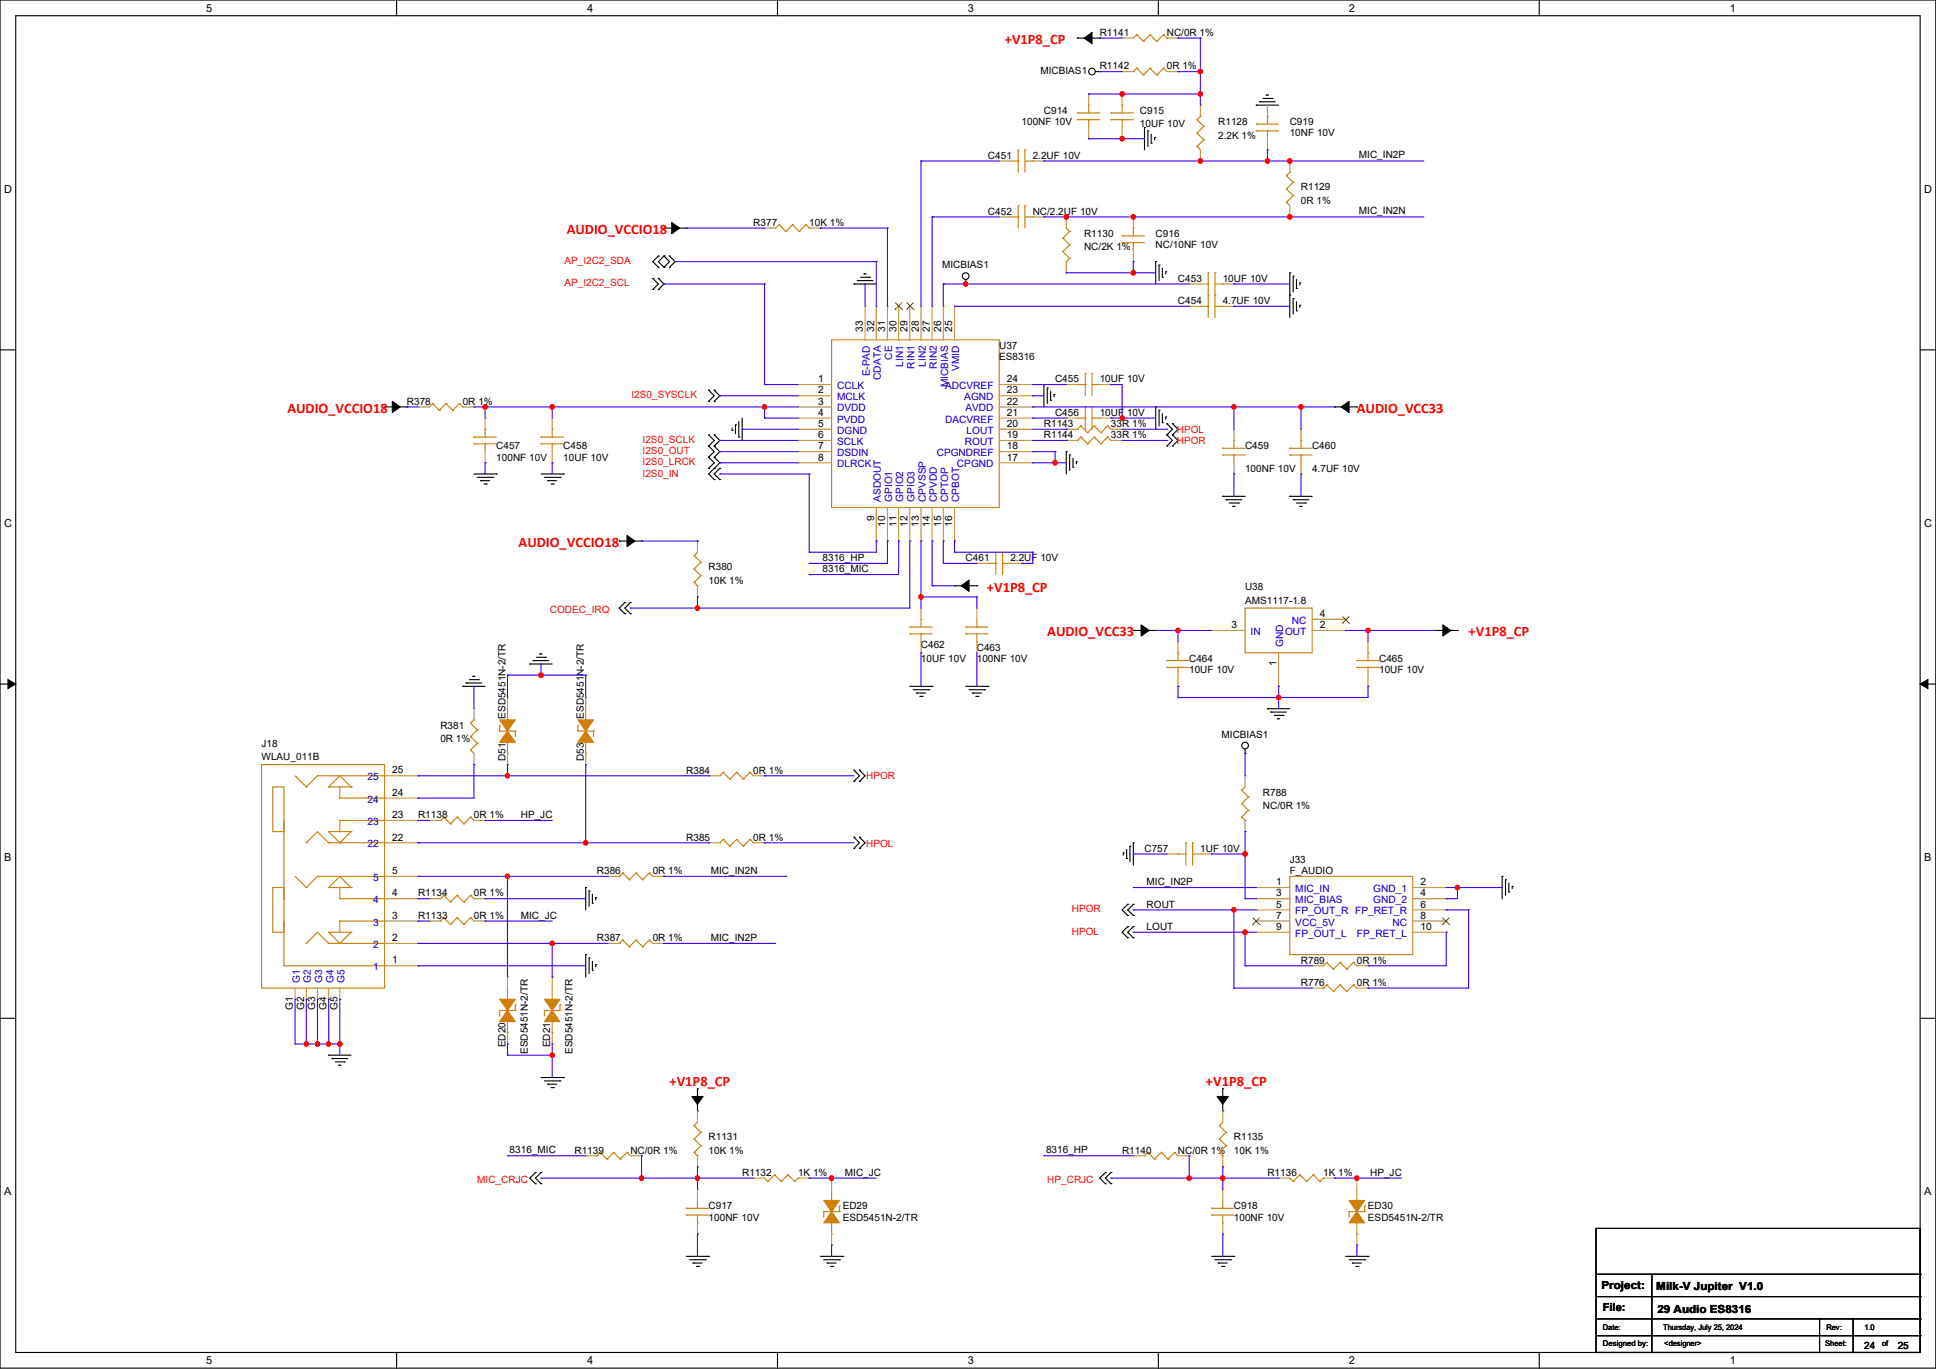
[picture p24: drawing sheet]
<svg xmlns="http://www.w3.org/2000/svg" width="594mm" height="420mm" viewBox="0 0 594 420" stroke-linecap="round" stroke-linejoin="round" font-family="sans-serif">
<defs><g id="words">
<g font-size="4.4" fill="#f00">
<text x="308.3" y="13.5">+V1P8_CP</text>
<text x="173.9" y="71.8">AUDIO_VCCIO18</text>
<text x="88.2" y="126.7">AUDIO_VCCIO18</text>
<text x="416.3" y="126.7">AUDIO_VCC33</text>
<text x="159.1" y="167.8">AUDIO_VCCIO18</text>
<text x="302.8" y="181.5">+V1P8_CP</text>
<text x="321.3" y="195.3">AUDIO_VCC33</text>
<text x="450.6" y="195.3">+V1P8_CP</text>
<text x="205.4" y="333.1">+V1P8_CP</text>
<text x="370" y="333.1">+V1P8_CP</text>
</g>
<g font-size="3.4">
<text x="63.2" y="3.6">5</text>
<text x="180.1" y="3.6">4</text>
<text x="297" y="3.6">3</text>
<text x="413.8" y="3.6">2</text>
<text x="530.7" y="3.6">1</text>
<text x="1.2" y="59.1">D</text>
<text x="590.4" y="59.1">D</text>
<text x="1.2" y="161.6">C</text>
<text x="590.4" y="161.6">C</text>
<text x="1.2" y="264.2">B</text>
<text x="590.4" y="264.2">B</text>
<text x="1.2" y="366.7">A</text>
<text x="590.4" y="366.7">A</text>
<text x="491.4" y="395.5">Project:</text>
<text x="508.2" y="395.8">Milk-V Jupiter V1.0</text>
<text x="491.7" y="402.4">File:</text>
<text x="508.5" y="402.7">29 Audio ES8316</text>
<text x="63.2" y="418.5">5</text>
<text x="180.1" y="418.5">4</text>
<text x="297" y="418.5">3</text>
<text x="413.8" y="418.5">2</text>
<text x="530.7" y="418.5">1</text>
</g>
<g font-size="3.1">
<text x="337.4" y="11">R1141</text>
<text x="358" y="11">NC/0R 1%</text>
<text x="319.2" y="22.7">MICBIAS1</text>
<text x="337.4" y="21.3">R1142</text>
<text x="358" y="21.3">0R 1%</text>
<text x="320.3" y="35">C914</text>
<text x="349.8" y="35">C915</text>
<text x="313.4" y="38.4">100NF 10V</text>
<text x="349.8" y="39.1">10UF 10V</text>
<text x="373.8" y="38.4">R1128</text>
<text x="395.7" y="38.4">C919</text>
<text x="395.7" y="41.9">10NF 10V</text>
<text x="373.8" y="42.5">2.2K 1%</text>
<text x="303.1" y="48.7">C451</text>
<text x="316.8" y="48.7">2.2UF 10V</text>
<text x="417" y="48.6">MIC_IN2P</text>
<text x="399.1" y="58.3">R1129</text>
<text x="303.1" y="65.9">C452</text>
<text x="316.8" y="65.9">NC/2.2UF 10V</text>
<text x="399.1" y="62.4">0R 1%</text>
<text x="417" y="65.8">MIC_IN2N</text>
<text x="231.1" y="69.3">R377</text>
<text x="248.3" y="69.3">10K 1%</text>
<text x="332.6" y="72.7">R1130</text>
<text x="332.6" y="76.8">NC/2K 1%</text>
<text x="354.6" y="72.7">C916</text>
<text x="354.6" y="76.2">NC/10NF 10V</text>
<text x="289.1" y="82.3">MICBIAS1</text>
<text x="361.4" y="86.4">C453</text>
<text x="375.1" y="86.4">10UF 10V</text>
<text x="361.4" y="93.3">C454</text>
<text x="375.1" y="93.3">4.7UF 10V</text>
<text x="264.7" y="101.9" transform="rotate(-90 264.7 101.9)">33</text>
<text x="268.2" y="101.9" transform="rotate(-90 268.2 101.9)">32</text>
<text x="271.6" y="101.9" transform="rotate(-90 271.6 101.9)">31</text>
<text x="275" y="101.9" transform="rotate(-90 275 101.9)">30</text>
<text x="278.4" y="101.9" transform="rotate(-90 278.4 101.9)">29</text>
<text x="281.9" y="101.9" transform="rotate(-90 281.9 101.9)">28</text>
<text x="285.3" y="101.9" transform="rotate(-90 285.3 101.9)">27</text>
<text x="288.7" y="101.9" transform="rotate(-90 288.7 101.9)">26</text>
<text x="292.2" y="101.9" transform="rotate(-90 292.2 101.9)">25</text>
<text x="306.6" y="107">U37</text>
<text x="306.6" y="110.4">ES8316</text>
<text x="251" y="117.3">1</text>
<text x="309" y="117.3">24</text>
<text x="323.7" y="117.3">C455</text>
<text x="337.4" y="117.3">10UF 10V</text>
<text x="124.8" y="124.2">R378</text>
<text x="142" y="124.2">0R 1%</text>
<text x="251" y="120.7">2</text>
<text x="251" y="124.1">3</text>
<text x="309" y="124.1">22</text>
<text x="309" y="120.7">23</text>
<text x="251" y="127.6">4</text>
<text x="251" y="131">5</text>
<text x="309" y="131">20</text>
<text x="309" y="127.6">21</text>
<text x="320.3" y="131">R1143</text>
<text x="323.7" y="127.6">C456</text>
<text x="337.4" y="127.6">10UF 10V</text>
<text x="340.9" y="131">33R 1%</text>
<text x="152.3" y="137.9">C457</text>
<text x="172.8" y="137.9">C458</text>
<text x="251" y="134.4">6</text>
<text x="251" y="137.9">7</text>
<text x="309" y="137.9">18</text>
<text x="309" y="134.4">19</text>
<text x="320.3" y="134.5">R1144</text>
<text x="340.9" y="134.5">33R 1%</text>
<text x="382" y="137.9">C459</text>
<text x="402.6" y="137.9">C460</text>
<text x="152.3" y="141.3">100NF 10V</text>
<text x="172.8" y="141.3">10UF 10V</text>
<text x="251" y="141.3">8</text>
<text x="309" y="141.3">17</text>
<text x="382" y="144.7">100NF 10V</text>
<text x="402.6" y="144.7">4.7UF 10V</text>
<text x="268.2" y="159.8" transform="rotate(-90 268.2 159.8)">9</text>
<text x="271.6" y="161.6" transform="rotate(-90 271.6 161.6)">10</text>
<text x="275" y="161.6" transform="rotate(-90 275 161.6)">11</text>
<text x="278.4" y="161.6" transform="rotate(-90 278.4 161.6)">12</text>
<text x="281.9" y="161.6" transform="rotate(-90 281.9 161.6)">13</text>
<text x="285.3" y="161.6" transform="rotate(-90 285.3 161.6)">14</text>
<text x="288.7" y="161.6" transform="rotate(-90 288.7 161.6)">15</text>
<text x="292.2" y="161.6" transform="rotate(-90 292.2 161.6)">16</text>
<text x="252.4" y="172.1">8316_HP</text>
<text x="296.3" y="172.2">C461</text>
<text x="310" y="172.2">2.2UF 10V</text>
<text x="217.4" y="174.9">R380</text>
<text x="217.4" y="179">10K 1%</text>
<text x="252.4" y="175.5">8316_MIC</text>
<text x="382" y="181.1">U38</text>
<text x="382" y="185.2">AMS1117-1.8</text>
<text x="405" y="189.3">4</text>
<text x="377.9" y="192.7">3</text>
<text x="405" y="192.7">2</text>
<text x="282.6" y="198.9">C462</text>
<text x="282.6" y="203">10UF 10V</text>
<text x="299.7" y="199.6">C463</text>
<text x="299.7" y="203">100NF 10V</text>
<text x="364.9" y="203">C464</text>
<text x="423.1" y="203">C465</text>
<text x="364.9" y="206.5">10UF 10V</text>
<text x="391.6" y="204.4" transform="rotate(-90 391.6 204.4)">1</text>
<text x="423.1" y="206.5">10UF 10V</text>
<text x="155.1" y="220.5" transform="rotate(-90 155.1 220.5)">ESD5451N-2/TR</text>
<text x="179.1" y="220.5" transform="rotate(-90 179.1 220.5)">ESD5451N-2/TR</text>
<text x="135.1" y="223.6">R381</text>
<text x="135.1" y="227.7">0R 1%</text>
<text x="374.8" y="226.4">MICBIAS1</text>
<text x="80.3" y="229.1">J18</text>
<text x="80.3" y="233.2">WLAU_011B</text>
<text x="155.1" y="233.5" transform="rotate(-90 155.1 233.5)">D51</text>
<text x="179.1" y="233.5" transform="rotate(-90 179.1 233.5)">D53</text>
<text x="120.4" y="237.3">25</text>
<text x="210.6" y="237.3">R384</text>
<text x="231.1" y="237.3">0R 1%</text>
<text x="120.4" y="244.2">24</text>
<text x="387.5" y="244.2">R788</text>
<text x="120.4" y="251">23</text>
<text x="128.3" y="251">R1138</text>
<text x="145.4" y="251">0R 1%</text>
<text x="159.8" y="250.9">HP_JC</text>
<text x="387.5" y="248.3">NC/0R 1%</text>
<text x="120.4" y="257.9">22</text>
<text x="210.6" y="257.9">R385</text>
<text x="231.1" y="257.9">0R 1%</text>
<text x="351.1" y="261.3">C757</text>
<text x="368.3" y="261.3">1UF 10V</text>
<text x="120.4" y="268.2">5</text>
<text x="183.1" y="268.2">R386</text>
<text x="200.3" y="268.2">0R 1%</text>
<text x="218.1" y="268.1">MIC_IN2N</text>
<text x="395.7" y="264.8">J33</text>
<text x="395.7" y="268.2">F_AUDIO</text>
<text x="120.4" y="275">4</text>
<text x="128.3" y="275">R1134</text>
<text x="145.4" y="275">0R 1%</text>
<text x="351.8" y="271.5">MIC_IN2P</text>
<text x="391.6" y="271.6">1</text>
<text x="391.6" y="275">3</text>
<text x="435.8" y="271.6">2</text>
<text x="435.8" y="275">4</text>
<text x="120.4" y="281.9">3</text>
<text x="128.3" y="281.9">R1133</text>
<text x="145.4" y="281.9">0R 1%</text>
<text x="159.8" y="281.8">MIC_JC</text>
<text x="351.8" y="278.5">ROUT</text>
<text x="391.6" y="278.4">5</text>
<text x="391.6" y="281.9">7</text>
<text x="435.8" y="278.4">6</text>
<text x="435.8" y="281.9">8</text>
<text x="351.8" y="285.3">LOUT</text>
<text x="391.6" y="285.3">9</text>
<text x="435.8" y="285.3">10</text>
<text x="120.4" y="288.7">2</text>
<text x="183.1" y="288.8">R387</text>
<text x="200.3" y="288.8">0R 1%</text>
<text x="218.1" y="288.6">MIC_IN2P</text>
<text x="120.4" y="295.6">1</text>
<text x="399.1" y="295.6">R789</text>
<text x="416.3" y="295.6">0R 1%</text>
<text x="399.1" y="302.5">R776</text>
<text x="416.3" y="302.5">0R 1%</text>
<text x="89.9" y="309.7" transform="rotate(-90 89.9 309.7)">G1</text>
<text x="93.3" y="309.7" transform="rotate(-90 93.3 309.7)">G2</text>
<text x="96.7" y="309.7" transform="rotate(-90 96.7 309.7)">G3</text>
<text x="100.1" y="309.7" transform="rotate(-90 100.1 309.7)">G4</text>
<text x="103.6" y="309.7" transform="rotate(-90 103.6 309.7)">G5</text>
<text x="155.1" y="321.3" transform="rotate(-90 155.1 321.3)">ED20</text>
<text x="162" y="323.4" transform="rotate(-90 162 323.4)">ESD5451N-2/TR</text>
<text x="168.8" y="321.3" transform="rotate(-90 168.8 321.3)">ED21</text>
<text x="175.7" y="323.4" transform="rotate(-90 175.7 323.4)">ESD5451N-2/TR</text>
<text x="156.4" y="353.8">8316_MIC</text>
<text x="176.3" y="353.9">R1139</text>
<text x="193.4" y="353.9">NC/0R 1%</text>
<text x="217.4" y="349.8">R1131</text>
<text x="217.4" y="353.9">10K 1%</text>
<text x="321" y="353.8">8316_HP</text>
<text x="344.3" y="353.9">R1140</text>
<text x="361.4" y="353.9">NC/0R 1%</text>
<text x="378.6" y="349.8">R1135</text>
<text x="378.6" y="353.9">10K 1%</text>
<text x="227.7" y="360.8">R1132</text>
<text x="244.8" y="360.8">1K 1%</text>
<text x="259.2" y="360.7">MIC_JC</text>
<text x="388.9" y="360.8">R1136</text>
<text x="406" y="360.8">1K 1%</text>
<text x="420.4" y="360.7">HP_JC</text>
<text x="217.4" y="371.1">C917</text>
<text x="258.6" y="371.1">ED29</text>
<text x="378.6" y="371.1">C918</text>
<text x="419.7" y="371.1">ED30</text>
<text x="217.4" y="374.5">100NF 10V</text>
<text x="258.6" y="374.5">ESD5451N-2/TR</text>
<text x="378.6" y="374.5">100NF 10V</text>
<text x="419.7" y="374.5">ESD5451N-2/TR</text>
<text x="572" y="413.9">24</text>
<text x="582.2" y="413.9">25</text>
</g>
<g font-size="3.1" fill="#f00">
<text x="173.2" y="81">AP_I2C2_SDA</text>
<text x="173.2" y="87.8">AP_I2C2_SCL</text>
<text x="193.7" y="122.1">I2S0_SYSCLK</text>
<text x="197.2" y="135.8">I2S0_SCLK</text>
<text x="361.1" y="132.7">HPOL</text>
<text x="361.1" y="136.2">HPOR</text>
<text x="197.2" y="139.3">I2S0_OUT</text>
<text x="197.2" y="142.7">I2S0_LRCK</text>
<text x="197.2" y="146.5">I2S0_IN</text>
<text x="168.7" y="187.9">CODEC_IRQ</text>
<text x="265.8" y="239">HPOR</text>
<text x="265.8" y="259.9">HPOL</text>
<text x="328.8" y="279.8">HPOR</text>
<text x="328.8" y="286.7">HPOL</text>
<text x="146.4" y="362.8">MIC_CRJC</text>
<text x="321.3" y="362.8">HP_CRJC</text>
</g>
<g font-size="3.1" fill="#00c">
<text x="273.7" y="110.3" transform="rotate(-90 273.7 110.3)">CE</text>
<text x="277.2" y="112.6" transform="rotate(-90 277.2 112.6)">LIN1</text>
<text x="280.6" y="113.1" transform="rotate(-90 280.6 113.1)">RIN1</text>
<text x="284" y="112.6" transform="rotate(-90 284 112.6)">LIN2</text>
<text x="287.4" y="113.1" transform="rotate(-90 287.4 113.1)">RIN2</text>
<text x="294.3" y="113.8" transform="rotate(-90 294.3 113.8)">VMID</text>
<text x="256.8" y="119.4">CCLK</text>
<text x="266.9" y="115.5" transform="rotate(-90 266.9 115.5)">E-PAD</text>
<text x="270.3" y="116.5" transform="rotate(-90 270.3 116.5)">CDATA</text>
<text x="290" y="119.4">ADCVREF</text>
<text x="290.9" y="118.8" transform="rotate(-90 290.9 118.8)">MICBIAS</text>
<text x="256.8" y="122.8">MCLK</text>
<text x="295.9" y="122.8">AGND</text>
<text x="256.8" y="126.2">DVDD</text>
<text x="256.8" y="129.7">PVDD</text>
<text x="290" y="129.7">DACVREF</text>
<text x="296.2" y="126.2">AVDD</text>
<text x="256.8" y="133.1">DGND</text>
<text x="256.8" y="136.5">SCLK</text>
<text x="296" y="136.5">ROUT</text>
<text x="296.5" y="133.1">LOUT</text>
<text x="256.8" y="140">DSDIN</text>
<text x="256.8" y="143.4">DLRCK</text>
<text x="287.4" y="140">CPGNDREF</text>
<text x="293.6" y="143.4">CPGND</text>
<text x="270.3" y="154" transform="rotate(-90 270.3 154)">ASDOUT</text>
<text x="273.7" y="154" transform="rotate(-90 273.7 154)">GPIO1</text>
<text x="277.2" y="154" transform="rotate(-90 277.2 154)">GPIO2</text>
<text x="280.6" y="154" transform="rotate(-90 280.6 154)">GPIO3</text>
<text x="284" y="154" transform="rotate(-90 284 154)">CPVSSP</text>
<text x="287.4" y="154" transform="rotate(-90 287.4 154)">CPVDD</text>
<text x="290.9" y="154" transform="rotate(-90 290.9 154)">CPTOP</text>
<text x="294.3" y="154" transform="rotate(-90 294.3 154)">CPBOT</text>
<text x="396.4" y="191.4">NC</text>
<text x="383.7" y="194.8">IN</text>
<text x="394.3" y="194.8">OUT</text>
<text x="393.7" y="198.6" transform="rotate(-90 393.7 198.6)">GND</text>
<text x="112.8" y="239.4">25</text>
<text x="112.8" y="246.3">24</text>
<text x="112.8" y="253.1">23</text>
<text x="112.8" y="260">22</text>
<text x="114.5" y="270.3">5</text>
<text x="397.4" y="273.7">MIC_IN</text>
<text x="421.3" y="273.7">GND_1</text>
<text x="114.5" y="277.1">4</text>
<text x="397.4" y="277.1">MIC_BIAS</text>
<text x="397.4" y="280.5">FP_OUT_R FP_RET_R</text>
<text x="421.3" y="277.1">GND_2</text>
<text x="114.5" y="284">3</text>
<text x="397.4" y="284">VCC_5V</text>
<text x="397.4" y="287.4">FP_OUT_L</text>
<text x="416.3" y="287.4">FP_RET_L</text>
<text x="427.2" y="284">NC</text>
<text x="114.5" y="290.8">2</text>
<text x="114.5" y="297.7">1</text>
<text x="92" y="301.4" transform="rotate(-90 92 301.4)">G1</text>
<text x="95.4" y="301.4" transform="rotate(-90 95.4 301.4)">G2</text>
<text x="98.8" y="301.4" transform="rotate(-90 98.8 301.4)">G3</text>
<text x="102.3" y="301.4" transform="rotate(-90 102.3 301.4)">G4</text>
<text x="105.7" y="301.4" transform="rotate(-90 105.7 301.4)">G5</text>
</g>
<g font-size="2.4">
<text x="491.7" y="413">Designed by:</text>
<text x="491.8" y="408.2">Date:</text>
<text x="510.3" y="408.2">Thursday, July 25, 2024</text>
<text x="510.6" y="413">&lt;designer&gt;</text>
<text x="560" y="413">Sheet:</text>
<text x="560.4" y="408.2">Rev:</text>
<text x="572" y="408.2">1.0</text>
<text x="577.5" y="413">of</text>
</g>
</g></defs>
<path d="M0 0h593.9v419.7h-593.9zM4.8 4.8h584.3v410.1h-584.3z" fill="none" stroke="#000" stroke-width=".34"/>
<g fill="#fff">
<path d="M63.2 .5h1.9v3.8h-1.9z"/>
<path d="M63.2 415.5h1.9v3.7h-1.9z"/>
</g>
<path d="M121.7 0v4.8M121.7 414.9v4.8" fill="none" stroke="#000" stroke-width=".34"/>
<g fill="#fff">
<path d="M180.1 .5h1.9v3.8h-1.9z"/>
<path d="M180.1 415.5h1.9v3.7h-1.9z"/>
</g>
<path d="M238.5 0v4.8M238.5 414.9v4.8" fill="none" stroke="#000" stroke-width=".34"/>
<g fill="#fff">
<path d="M297 .5h1.9v3.8h-1.9z"/>
<path d="M297 415.5h1.9v3.7h-1.9z"/>
</g>
<path d="M355.4 0v4.8M355.4 414.9v4.8" fill="none" stroke="#000" stroke-width=".34"/>
<g fill="#fff">
<path d="M413.8 .5h1.9v3.8h-1.9z"/>
<path d="M413.8 415.5h1.9v3.7h-1.9z"/>
</g>
<path d="M472.3 0v4.8M472.3 414.9v4.8" fill="none" stroke="#000" stroke-width=".34"/>
<g fill="#fff">
<path d="M530.7 .5h1.9v3.8h-1.9z"/>
<path d="M530.7 415.5h1.9v3.7h-1.9z"/>
<path d="M1.2 56.1h2.5v3.7h-2.5z"/>
<path d="M590.3 56.1h2.5v3.7h-2.5z"/>
<path d="M1.2 158.6h2.5v3.7h-2.5z"/>
<path d="M590.3 158.6h2.5v3.7h-2.5z"/>
</g>
<path d="M0 107.3h4.8M589.1 107.3h4.8" fill="none" stroke="#000" stroke-width=".34"/>
<g fill="#fff">
<path d="M1.2 261.1h2.3v3.8h-2.3z"/>
<path d="M590.3 261.1h2.3v3.8h-2.3z"/>
</g>
<path d="M0 209.9h4.8M589.1 209.9h4.8" fill="none" stroke="#000" stroke-width=".34"/>
<path d="M2.4 208.5l2.4 1.4-2.4 1.3zM589.1 209.9l2.4-1.4v2.7z" fill="#000" stroke="#000" stroke-width=".31"/>
<g fill="#fff">
<path d="M1.2 363.6h2.3v3.8h-2.3z"/>
<path d="M590.3 363.6h2.3v3.8h-2.3z"/>
</g>
<g fill="none" stroke="#000" stroke-width=".34">
<path d="M330.6 11.7h3.7M335 11.7h2.4M336.1 22h1.3M351.2 39.1v6.9M385.4 32.3h6.9M386.5 31.2h4.8M387.5 30.2h2.7M388.5 29.2h.7M352.2 40.2v4.7M353.2 41.2v2.7M354.2 42.2v.7M202 78.5l-1.7 1.8 1.7 1.7"/>
<path d="M203.7 70h3.8M203.7 78.5l1.7 1.8-1.7 1.7-1.7-1.7zM205.4 78.5l1.7 1.8-1.7 1.7M208.2 70h2.4M200.3 85.4l1.7 1.7-1.7 1.7M202 85.4l1.7 1.7-1.7 1.7M262 87.1h6.9M263 86.1h4.8M264.1 85.1h2.7M265.1 84h.7M296.3 85.7v1.4M354.6 80.3v6.8"/>
<path d="M355.6 81.3v4.8M356.6 82.3v2.8M357.7 83.4v.6M395.7 83.7v13.7M396.8 84.7v4.8M396.8 91.6v4.8M397.8 85.7v2.8M397.8 92.6v2.8M398.8 86.8v.7M398.8 93.6v.7M217.4 119.7l1.7 1.7-1.7 1.7M219.1 119.7l1.8 1.7-1.8 1.7"/>
<path d="M320.3 118v6.8M321.3 119v4.8M118 124.8h3.8M122.4 124.8h2.4M217.4 133.4l1.7 1.7-1.7 1.7 1.7 1.8-1.7 1.7 1.7 1.7-1.7 1.7M219.1 133.4l1.8 1.7-1.8 1.7 1.8 1.8-1.8 1.7 1.8 1.7-3.5 3.4 1.7 1.7M224.6 131.4v.6M225.7 130.3v2.8M226.7 129.3v4.8M227.7 128.3v6.8M322.3 120v2.8M323.4 121.1v.7"/>
<path d="M327.2 138.6v6.8M328.2 139.6v4.8M354.6 124.8v6.9M355.6 125.9v4.8M356.6 126.9v2.7M357.7 127.9v.7M358 130l1.7 1.7-1.7 1.7 1.7 1.7-1.7 1.7M359.7 130l1.7 1.7-1.7 1.7 1.7 1.7-1.7 1.7M409.4 124.8h2.4M412.5 124.8h3.8M145.4 145.4h6.9M146.5 146.5h4.7"/>
<path d="M147.5 147.5h2.7M148.5 148.5h.7M166 145.4h6.8M167 146.5h4.8M168 147.5h2.8M169.1 148.5h.7M220.9 143.7l-1.8 1.7 1.8 1.7M329.2 140.6v2.8M330.2 141.6v.7M375.2 152.3h6.8M376.2 153.3h4.8M377.2 154.3h2.8"/>
<path d="M378.2 155.4h.7M395.7 152.3h6.9M396.8 153.3h4.8M397.8 154.3h2.7M398.8 155.4h.7M190 166h3.8M194.5 166h2.3M292.9 179.7h2.4M296 179.7h3.7M191.7 184.8l-1.7 1.8 1.7 1.7M193.4 184.8l-1.7 1.8 1.7 1.7M347.7 193.4h3.8"/>
<path d="M352.2 193.4h2.4M440.3 193.4h2.4M443.4 193.4h3.8M142 210.6h6.8M143 209.5h4.8M144 208.5h2.8M145.1 207.5h.7M162.6 203.7h6.8M163.6 202.7h4.8M164.6 201.7h2.8M165.7 200.6h.6M279.1 210.6h6.9"/>
<path d="M280.2 211.6h4.8M281.2 212.6h2.8M282.2 213.7h.7M296.3 210.6h6.8M297.3 211.6h4.8M298.3 212.6h2.8M299.4 213.7h.7M388.9 217.4h6.8M389.9 218.5h4.8M390.9 219.5h2.8M262 236.3l1.7 1.7-1.7 1.7M263.7 236.3l1.7 1.7-1.7 1.7"/>
<path d="M382 229.8v1.3M392 220.5h.6M262 256.9l1.7 1.7-1.7 1.7M263.7 256.9l1.7 1.7-1.7 1.7M346.7 259.6v4.8M347.7 258.6v6.8M179.7 272.3v6.8M180.7 273.3v4.8M181.8 274.3v2.8M182.8 275.4v.7M344.6 261.7v.6M345.7 260.6v2.8"/>
<path d="M346 277.4l-1.7 1.7 1.7 1.8M347.7 277.4l-1.7 1.7 1.7 1.8M460.9 268.9v6.8M461.9 269.9v4.8M462.9 270.9v2.8M464 271.9v.7M179.7 292.9v6.8M180.7 293.9v4.8M181.8 294.9v2.8M182.8 296v.6M346 284.3l-1.7 1.7 1.7 1.7M347.7 284.3l-1.7 1.7 1.7 1.7"/>
<path d="M0 312.4h4.8M589.1 312.4h4.8M100.8 323.7h6.9M101.9 324.8h4.8M102.9 325.8h2.7M103.9 326.8h.7M166 330.6h6.8M167 331.6h4.8M168 332.6h2.8M169.1 333.7h.7M214 334v3.8M214 338.5v2.4"/>
<path d="M375.2 334v3.8M375.2 338.5v2.4M164.3 359.7l-1.7 1.7 1.7 1.8M166 359.7l-1.7 1.7 1.7 1.8M339.2 359.7l-1.8 1.7 1.8 1.8M340.9 359.7l-1.7 1.7 1.7 1.8M489.7 376.9h99.4v38h-99.4zM210.6 385.4h6.8M211.6 386.5h4.8M212.6 387.5h2.8M213.7 388.5h.6M251.7 385.4h6.9"/>
<path d="M252.8 386.5h4.7M253.8 387.5h2.7M254.8 388.5h.7M371.7 385.4h6.9M372.8 386.5h4.7M373.8 387.5h2.7M374.8 388.5h.7M412.9 385.4h6.8M413.9 386.5h4.8M414.9 387.5h2.8M416 388.5h.6M489.7 390.9h99.4"/>
<path d="M489.7 397.8h99.4M506.8 390.9v24M489.7 404.6h99.4M489.7 409.8h99.4M558.3 404.6v10.3M568.6 404.6v10.3"/>
<circle cx="335" cy="22" r="1.02"/>
<circle cx="296.3" cy="84.7" r="1.02"/>
<circle cx="382" cy="228.7" r="1.02"/>
</g>
<g fill="#000">
<circle cx="330.6" cy="11.7" r=".17"/>
<circle cx="337.4" cy="11.7" r=".17"/>
<circle cx="337.4" cy="22" r=".17"/>
<circle cx="351.2" cy="39.1" r=".17"/>
<circle cx="385.4" cy="32.3" r=".17"/>
<circle cx="386.5" cy="31.2" r=".17"/>
<circle cx="388.5" cy="29.2" r=".17"/>
<circle cx="390.2" cy="30.2" r=".17"/>
<circle cx="352.2" cy="40.2" r=".17"/>
<circle cx="353.2" cy="43.9" r=".17"/>
<circle cx="354.2" cy="42.2" r=".17"/>
<circle cx="202" cy="78.5" r=".17"/>
<circle cx="203.7" cy="78.5" r=".17"/>
<circle cx="203.7" cy="70" r=".17"/>
<circle cx="205.4" cy="78.5" r=".17"/>
<circle cx="210.6" cy="70" r=".17"/>
<circle cx="200.3" cy="88.8" r=".17"/>
<circle cx="200.3" cy="85.4" r=".17"/>
<circle cx="202" cy="82" r=".17"/>
<circle cx="202" cy="88.8" r=".17"/>
<circle cx="202" cy="85.4" r=".17"/>
<circle cx="203.7" cy="82" r=".17"/>
<circle cx="205.4" cy="82" r=".17"/>
<circle cx="262" cy="87.1" r=".17"/>
<circle cx="263" cy="86.1" r=".17"/>
<circle cx="265.1" cy="84" r=".17"/>
<circle cx="266.8" cy="85.1" r=".17"/>
<circle cx="296.3" cy="87.1" r=".17"/>
<circle cx="354.6" cy="80.3" r=".17"/>
<circle cx="355.6" cy="81.3" r=".17"/>
<circle cx="356.6" cy="85.1" r=".17"/>
<circle cx="357.7" cy="83.4" r=".17"/>
<circle cx="395.7" cy="83.7" r=".17"/>
<circle cx="395.7" cy="90.6" r=".17"/>
<circle cx="396.8" cy="84.7" r=".17"/>
<circle cx="396.8" cy="91.6" r=".17"/>
<circle cx="397.8" cy="88.5" r=".17"/>
<circle cx="397.8" cy="95.4" r=".17"/>
<circle cx="398.8" cy="93.6" r=".17"/>
<circle cx="398.8" cy="86.8" r=".17"/>
<circle cx="217.4" cy="119.7" r=".17"/>
<circle cx="219.1" cy="119.7" r=".17"/>
<circle cx="320.3" cy="118" r=".17"/>
<circle cx="321.3" cy="119" r=".17"/>
<circle cx="118" cy="124.8" r=".17"/>
<circle cx="124.8" cy="124.8" r=".17"/>
<circle cx="217.4" cy="133.4" r=".17"/>
<circle cx="217.4" cy="123.1" r=".17"/>
<circle cx="217.4" cy="136.8" r=".17"/>
<circle cx="219.1" cy="136.8" r=".17"/>
<circle cx="219.1" cy="133.4" r=".17"/>
<circle cx="219.1" cy="123.1" r=".17"/>
<circle cx="224.6" cy="132" r=".17"/>
<circle cx="225.7" cy="130.3" r=".17"/>
<circle cx="226.7" cy="134.1" r=".17"/>
<circle cx="227.7" cy="135.1" r=".17"/>
<circle cx="322.3" cy="122.8" r=".17"/>
<circle cx="323.4" cy="121.1" r=".17"/>
<circle cx="327.2" cy="138.6" r=".17"/>
<circle cx="328.2" cy="139.6" r=".17"/>
<circle cx="354.6" cy="124.8" r=".17"/>
<circle cx="355.6" cy="125.9" r=".17"/>
<circle cx="356.6" cy="129.6" r=".17"/>
<circle cx="357.7" cy="127.9" r=".17"/>
<circle cx="358" cy="130" r=".17"/>
<circle cx="358" cy="136.8" r=".17"/>
<circle cx="358" cy="133.4" r=".17"/>
<circle cx="359.7" cy="133.4" r=".17"/>
<circle cx="359.7" cy="136.8" r=".17"/>
<circle cx="359.7" cy="130" r=".17"/>
<circle cx="409.4" cy="124.8" r=".17"/>
<circle cx="416.3" cy="124.8" r=".17"/>
<circle cx="147.5" cy="147.5" r=".17"/>
<circle cx="149.2" cy="148.5" r=".17"/>
<circle cx="151.2" cy="146.5" r=".17"/>
<circle cx="152.3" cy="145.4" r=".17"/>
<circle cx="168" cy="147.5" r=".17"/>
<circle cx="169.8" cy="148.5" r=".17"/>
<circle cx="171.8" cy="146.5" r=".17"/>
<circle cx="172.8" cy="145.4" r=".17"/>
<circle cx="217.4" cy="140.3" r=".17"/>
<circle cx="217.4" cy="143.7" r=".17"/>
<circle cx="219.1" cy="147.1" r=".17"/>
<circle cx="219.1" cy="143.7" r=".17"/>
<circle cx="219.1" cy="140.3" r=".17"/>
<circle cx="220.9" cy="147.1" r=".17"/>
<circle cx="220.9" cy="143.7" r=".17"/>
<circle cx="329.2" cy="143.4" r=".17"/>
<circle cx="330.2" cy="141.6" r=".17"/>
<circle cx="375.2" cy="152.3" r=".17"/>
<circle cx="376.2" cy="153.3" r=".17"/>
<circle cx="378.2" cy="155.4" r=".17"/>
<circle cx="380" cy="154.3" r=".17"/>
<circle cx="395.7" cy="152.3" r=".17"/>
<circle cx="396.8" cy="153.3" r=".17"/>
<circle cx="398.8" cy="155.4" r=".17"/>
<circle cx="400.5" cy="154.3" r=".17"/>
<circle cx="190" cy="166" r=".17"/>
<circle cx="196.8" cy="166" r=".17"/>
<circle cx="292.9" cy="179.7" r=".17"/>
<circle cx="299.7" cy="179.7" r=".17"/>
<circle cx="191.7" cy="184.8" r=".17"/>
<circle cx="191.7" cy="188.3" r=".17"/>
<circle cx="193.4" cy="184.8" r=".17"/>
<circle cx="193.4" cy="188.3" r=".17"/>
<circle cx="347.7" cy="193.4" r=".17"/>
<circle cx="354.6" cy="193.4" r=".17"/>
<circle cx="440.3" cy="193.4" r=".17"/>
<circle cx="447.2" cy="193.4" r=".17"/>
<circle cx="142" cy="210.6" r=".17"/>
<circle cx="143" cy="209.5" r=".17"/>
<circle cx="145.1" cy="207.5" r=".17"/>
<circle cx="146.8" cy="208.5" r=".17"/>
<circle cx="162.6" cy="203.7" r=".17"/>
<circle cx="163.6" cy="202.7" r=".17"/>
<circle cx="165.7" cy="200.6" r=".17"/>
<circle cx="167.4" cy="201.7" r=".17"/>
<circle cx="281.2" cy="212.6" r=".17"/>
<circle cx="282.9" cy="213.7" r=".17"/>
<circle cx="285" cy="211.6" r=".17"/>
<circle cx="286" cy="210.6" r=".17"/>
<circle cx="298.3" cy="212.6" r=".17"/>
<circle cx="300.1" cy="213.7" r=".17"/>
<circle cx="302.1" cy="211.6" r=".17"/>
<circle cx="303.1" cy="210.6" r=".17"/>
<circle cx="388.9" cy="217.4" r=".17"/>
<circle cx="389.9" cy="218.5" r=".17"/>
<circle cx="393.7" cy="219.5" r=".17"/>
<circle cx="262" cy="239.7" r=".17"/>
<circle cx="262" cy="236.3" r=".17"/>
<circle cx="263.7" cy="236.3" r=".17"/>
<circle cx="263.7" cy="239.7" r=".17"/>
<circle cx="382" cy="231.1" r=".17"/>
<circle cx="392" cy="220.5" r=".17"/>
<circle cx="262" cy="256.9" r=".17"/>
<circle cx="263.7" cy="256.9" r=".17"/>
<circle cx="346.7" cy="259.6" r=".17"/>
<circle cx="347.7" cy="258.6" r=".17"/>
<circle cx="179.7" cy="272.3" r=".17"/>
<circle cx="180.7" cy="273.3" r=".17"/>
<circle cx="181.8" cy="277.1" r=".17"/>
<circle cx="182.8" cy="275.4" r=".17"/>
<circle cx="262" cy="260.3" r=".17"/>
<circle cx="263.7" cy="260.3" r=".17"/>
<circle cx="344.6" cy="261.7" r=".17"/>
<circle cx="345.7" cy="263.4" r=".17"/>
<circle cx="346" cy="277.4" r=".17"/>
<circle cx="347.7" cy="277.4" r=".17"/>
<circle cx="460.9" cy="268.9" r=".17"/>
<circle cx="461.9" cy="269.9" r=".17"/>
<circle cx="462.9" cy="273.7" r=".17"/>
<circle cx="464" cy="271.9" r=".17"/>
<circle cx="179.7" cy="292.9" r=".17"/>
<circle cx="180.7" cy="293.9" r=".17"/>
<circle cx="181.8" cy="297.7" r=".17"/>
<circle cx="182.8" cy="296" r=".17"/>
<circle cx="346" cy="284.3" r=".17"/>
<circle cx="346" cy="280.9" r=".17"/>
<circle cx="346" cy="287.7" r=".17"/>
<circle cx="347.7" cy="287.7" r=".17"/>
<circle cx="347.7" cy="280.9" r=".17"/>
<circle cx="347.7" cy="284.3" r=".17"/>
<circle cx="100.8" cy="323.7" r=".17"/>
<circle cx="101.9" cy="324.8" r=".17"/>
<circle cx="103.9" cy="326.8" r=".17"/>
<circle cx="105.6" cy="325.8" r=".17"/>
<circle cx="168" cy="332.6" r=".17"/>
<circle cx="169.8" cy="333.7" r=".17"/>
<circle cx="171.8" cy="331.6" r=".17"/>
<circle cx="172.8" cy="330.6" r=".17"/>
<circle cx="214" cy="334" r=".17"/>
<circle cx="375.2" cy="334" r=".17"/>
<circle cx="164.3" cy="359.7" r=".17"/>
<circle cx="166" cy="359.7" r=".17"/>
<circle cx="214" cy="340.9" r=".17"/>
<circle cx="339.2" cy="359.7" r=".17"/>
<circle cx="340.9" cy="359.7" r=".17"/>
<circle cx="375.2" cy="340.9" r=".17"/>
<circle cx="164.3" cy="363.2" r=".17"/>
<circle cx="166" cy="363.2" r=".17"/>
<circle cx="339.2" cy="363.2" r=".17"/>
<circle cx="340.9" cy="363.2" r=".17"/>
<circle cx="212.6" cy="387.5" r=".17"/>
<circle cx="214.3" cy="388.5" r=".17"/>
<circle cx="216.4" cy="386.5" r=".17"/>
<circle cx="217.4" cy="385.4" r=".17"/>
<circle cx="253.8" cy="387.5" r=".17"/>
<circle cx="255.5" cy="388.5" r=".17"/>
<circle cx="257.5" cy="386.5" r=".17"/>
<circle cx="258.6" cy="385.4" r=".17"/>
<circle cx="373.8" cy="387.5" r=".17"/>
<circle cx="375.5" cy="388.5" r=".17"/>
<circle cx="377.5" cy="386.5" r=".17"/>
<circle cx="378.6" cy="385.4" r=".17"/>
<circle cx="414.9" cy="387.5" r=".17"/>
<circle cx="416.6" cy="388.5" r=".17"/>
<circle cx="418.7" cy="386.5" r=".17"/>
<circle cx="419.7" cy="385.4" r=".17"/>
<circle cx="589.1" cy="397.8" r=".17"/>
<circle cx="589.1" cy="390.9" r=".17"/>
<circle cx="506.8" cy="414.9" r=".17"/>
<circle cx="558.3" cy="414.9" r=".17"/>
<circle cx="568.6" cy="414.9" r=".17"/>
<circle cx="589.1" cy="404.6" r=".17"/>
<circle cx="589.1" cy="409.8" r=".17"/>
</g>
<g fill="#000" stroke="#000" stroke-width=".34">
<path d="M332.6 11.7l2.4-1.7v3.4z" fill-rule="evenodd"/>
<path d="M206.1 68.3l2.4 1.7-2.4 1.7z" fill-rule="evenodd"/>
<path d="M120.4 123.1l2.4 1.7-2.4 1.8z" fill-rule="evenodd"/>
<path d="M411.5 124.8l2.4-1.7v3.5z" fill-rule="evenodd"/>
<path d="M192.4 164.3l2.4 1.7-2.4 1.7z" fill-rule="evenodd"/>
<path d="M294.9 179.7l2.4-1.7v3.4z" fill-rule="evenodd"/>
<path d="M350.1 191.7l2.4 1.7-2.4 1.7z" fill-rule="evenodd"/>
<path d="M442.7 191.7l2.4 1.7-2.4 1.7z" fill-rule="evenodd"/>
<path d="M212.3 336.4h3.4l-1.7 2.4z" fill-rule="evenodd"/>
<path d="M373.4 336.4h3.5l-1.7 2.4z" fill-rule="evenodd"/>
</g>
<path d="M415.3 302.1l1 1" fill="none" stroke="#cc8006" stroke-width=".34"/>
<circle cx="415.3" cy="302.1" r=".17" fill="#cc8006"/>
<path d="M415.3 302.1l-2.1 2.1" fill="none" stroke="#cc8006" stroke-width=".34"/>
<circle cx="413.2" cy="304.2" r=".17" fill="#cc8006"/>
<path d="M411.2 302.1l2 2.1" fill="none" stroke="#cc8006" stroke-width=".34"/>
<circle cx="411.2" cy="302.1" r=".17" fill="#cc8006"/>
<path d="M411.2 302.1l-2.1 2.1" fill="none" stroke="#cc8006" stroke-width=".34"/>
<circle cx="409.1" cy="304.2" r=".17" fill="#cc8006"/>
<path d="M407.1 302.1l2 2.1" fill="none" stroke="#cc8006" stroke-width=".34"/>
<circle cx="407.1" cy="302.1" r=".17" fill="#cc8006"/>
<path d="M407.1 302.1l-1.1 1" fill="none" stroke="#cc8006" stroke-width=".34"/>
<circle cx="406" cy="303.1" r=".17" fill="#cc8006"/>
<path d="M416.3 303.1h3.4" fill="none" stroke="#a84" stroke-width=".34"/>
<circle cx="419.7" cy="303.1" r=".17" fill="#a84"/>
<path d="M402.6 303.1h3.4" fill="none" stroke="#a84" stroke-width=".34"/>
<circle cx="402.6" cy="303.1" r=".17" fill="#a84"/>
<path d="M339.8 134.1l1.1 1" fill="none" stroke="#cc8006" stroke-width=".34"/>
<circle cx="339.8" cy="134.1" r=".17" fill="#cc8006"/>
<path d="M339.8 134.1l-2 2.1" fill="none" stroke="#cc8006" stroke-width=".34"/>
<circle cx="337.8" cy="136.2" r=".17" fill="#cc8006"/>
<path d="M335.7 134.1l2.1 2.1" fill="none" stroke="#cc8006" stroke-width=".34"/>
<circle cx="335.7" cy="134.1" r=".17" fill="#cc8006"/>
<path d="M335.7 134.1l-2 2.1" fill="none" stroke="#cc8006" stroke-width=".34"/>
<circle cx="333.7" cy="136.2" r=".17" fill="#cc8006"/>
<path d="M331.6 134.1l2.1 2.1" fill="none" stroke="#cc8006" stroke-width=".34"/>
<circle cx="331.6" cy="134.1" r=".17" fill="#cc8006"/>
<path d="M331.6 134.1l-1 1" fill="none" stroke="#cc8006" stroke-width=".34"/>
<circle cx="330.6" cy="135.1" r=".17" fill="#cc8006"/>
<path d="M340.9 135.1h3.4" fill="none" stroke="#a84" stroke-width=".34"/>
<circle cx="344.3" cy="135.1" r=".17" fill="#a84"/>
<path d="M327.2 135.1h3.4" fill="none" stroke="#a84" stroke-width=".34"/>
<circle cx="327.2" cy="135.1" r=".17" fill="#a84"/>
<path d="M282.6 190v2.4" fill="none" stroke="#cc8006" stroke-width=".34"/>
<circle cx="282.6" cy="190" r=".17" fill="#cc8006"/>
<path d="M282.6 194.5v2.3" fill="none" stroke="#cc8006" stroke-width=".34"/>
<circle cx="282.6" cy="194.5" r=".17" fill="#cc8006"/>
<path d="M279.1 192.4h6.9" fill="none" stroke="#cc8006" stroke-width=".34"/>
<circle cx="279.1" cy="192.4" r=".17" fill="#cc8006"/>
<path d="M279.1 194.5h6.9" fill="none" stroke="#cc8006" stroke-width=".34"/>
<circle cx="279.1" cy="194.5" r=".17" fill="#cc8006"/>
<path d="M282.6 196.8v3.5" fill="none" stroke="#a84" stroke-width=".34"/>
<circle cx="282.6" cy="200.3" r=".17" fill="#a84"/>
<path d="M282.6 186.6v3.4" fill="none" stroke="#a84" stroke-width=".34"/>
<circle cx="282.6" cy="186.6" r=".17" fill="#a84"/>
<path d="M347.7 70v2.4" fill="none" stroke="#cc8006" stroke-width=".34"/>
<circle cx="347.7" cy="70" r=".17" fill="#cc8006"/>
<path d="M347.7 74.4v2.4" fill="none" stroke="#cc8006" stroke-width=".34"/>
<circle cx="347.7" cy="74.4" r=".17" fill="#cc8006"/>
<path d="M344.3 72.4h6.9" fill="none" stroke="#cc8006" stroke-width=".34"/>
<circle cx="344.3" cy="72.4" r=".17" fill="#cc8006"/>
<path d="M344.3 74.4h6.9" fill="none" stroke="#cc8006" stroke-width=".34"/>
<circle cx="344.3" cy="74.4" r=".17" fill="#cc8006"/>
<path d="M347.7 76.8v3.5" fill="none" stroke="#a84" stroke-width=".34"/>
<circle cx="347.7" cy="80.3" r=".17" fill="#a84"/>
<path d="M347.7 66.5v3.5" fill="none" stroke="#a84" stroke-width=".34"/>
<circle cx="347.7" cy="66.5" r=".17" fill="#a84"/>
<path d="M378.6 135.1v2.4" fill="none" stroke="#cc8006" stroke-width=".34"/>
<circle cx="378.6" cy="135.1" r=".17" fill="#cc8006"/>
<path d="M378.6 139.6v2.4" fill="none" stroke="#cc8006" stroke-width=".34"/>
<circle cx="378.6" cy="139.6" r=".17" fill="#cc8006"/>
<path d="M375.2 137.5h6.8" fill="none" stroke="#cc8006" stroke-width=".34"/>
<circle cx="375.2" cy="137.5" r=".17" fill="#cc8006"/>
<path d="M375.2 139.6h6.8" fill="none" stroke="#cc8006" stroke-width=".34"/>
<circle cx="375.2" cy="139.6" r=".17" fill="#cc8006"/>
<path d="M378.6 142v3.4" fill="none" stroke="#a84" stroke-width=".34"/>
<circle cx="378.6" cy="145.4" r=".17" fill="#a84"/>
<path d="M378.6 131.7v3.4" fill="none" stroke="#a84" stroke-width=".34"/>
<circle cx="378.6" cy="131.7" r=".17" fill="#a84"/>
<path d="M382 186.6h20.6v13.7h-20.6z" fill="none" stroke="#cc8006" stroke-width=".34"/>
<path d="M392.3 200.3v10.3" fill="none" stroke="#a84" stroke-width=".34"/>
<circle cx="392.3" cy="210.6" r=".17" fill="#a84"/>
<path d="M402.6 193.4h10.3" fill="none" stroke="#a84" stroke-width=".34"/>
<circle cx="412.9" cy="193.4" r=".17" fill="#a84"/>
<path d="M371.7 193.4h10.3" fill="none" stroke="#a84" stroke-width=".34"/>
<circle cx="371.7" cy="193.4" r=".17" fill="#a84"/>
<path d="M402.6 190h10.3" fill="none" stroke="#a84" stroke-width=".34"/>
<circle cx="412.9" cy="190" r=".17" fill="#a84"/>
<path d="M411.9 191.2h.1M411.9 189.1l2.1 2.1M414 191.2h.1M414 189.1l-2.1 2.1" fill="none" stroke="#804000" stroke-width=".31"/>
<path d="M382 241.4l-1 1.1" fill="none" stroke="#cc8006" stroke-width=".34"/>
<circle cx="381" cy="242.5" r=".17" fill="#cc8006"/>
<path d="M381 242.5l2.1 2" fill="none" stroke="#cc8006" stroke-width=".34"/>
<circle cx="383.1" cy="244.5" r=".17" fill="#cc8006"/>
<path d="M383.1 244.5l-2.1 2.1" fill="none" stroke="#cc8006" stroke-width=".34"/>
<circle cx="381" cy="246.6" r=".17" fill="#cc8006"/>
<path d="M381 246.6l2.1 2" fill="none" stroke="#cc8006" stroke-width=".34"/>
<circle cx="383.1" cy="248.6" r=".17" fill="#cc8006"/>
<path d="M383.1 248.6l-2.1 2.1" fill="none" stroke="#cc8006" stroke-width=".34"/>
<circle cx="381" cy="250.7" r=".17" fill="#cc8006"/>
<path d="M381 250.7l1 1" fill="none" stroke="#cc8006" stroke-width=".34"/>
<circle cx="382" cy="251.7" r=".17" fill="#cc8006"/>
<path d="M382 238v3.4" fill="none" stroke="#a84" stroke-width=".34"/>
<circle cx="382" cy="238" r=".17" fill="#a84"/>
<path d="M382 251.7v3.4" fill="none" stroke="#a84" stroke-width=".34"/>
<circle cx="382" cy="255.1" r=".17" fill="#a84"/>
<path d="M144.4 250.7l1 1" fill="none" stroke="#cc8006" stroke-width=".34"/>
<circle cx="144.4" cy="250.7" r=".17" fill="#cc8006"/>
<path d="M144.4 250.7l-2.1 2.1" fill="none" stroke="#cc8006" stroke-width=".34"/>
<circle cx="142.3" cy="252.8" r=".17" fill="#cc8006"/>
<path d="M140.3 250.7l2 2.1" fill="none" stroke="#cc8006" stroke-width=".34"/>
<circle cx="140.3" cy="250.7" r=".17" fill="#cc8006"/>
<path d="M140.3 250.7l-2.1 2.1" fill="none" stroke="#cc8006" stroke-width=".34"/>
<circle cx="138.2" cy="252.8" r=".17" fill="#cc8006"/>
<path d="M136.2 250.7l2 2.1" fill="none" stroke="#cc8006" stroke-width=".34"/>
<circle cx="136.2" cy="250.7" r=".17" fill="#cc8006"/>
<path d="M136.2 250.7l-1.1 1" fill="none" stroke="#cc8006" stroke-width=".34"/>
<circle cx="135.1" cy="251.7" r=".17" fill="#cc8006"/>
<path d="M145.4 251.7h3.4" fill="none" stroke="#a84" stroke-width=".34"/>
<circle cx="148.8" cy="251.7" r=".17" fill="#a84"/>
<path d="M131.7 251.7h3.4" fill="none" stroke="#a84" stroke-width=".34"/>
<circle cx="131.7" cy="251.7" r=".17" fill="#a84"/>
<path d="M344.3 32.3v2.3" fill="none" stroke="#cc8006" stroke-width=".34"/>
<circle cx="344.3" cy="32.3" r=".17" fill="#cc8006"/>
<path d="M344.3 36.7v2.4" fill="none" stroke="#cc8006" stroke-width=".34"/>
<circle cx="344.3" cy="36.7" r=".17" fill="#cc8006"/>
<path d="M340.9 34.6h6.8" fill="none" stroke="#cc8006" stroke-width=".34"/>
<circle cx="340.9" cy="34.6" r=".17" fill="#cc8006"/>
<path d="M340.9 36.7h6.8" fill="none" stroke="#cc8006" stroke-width=".34"/>
<circle cx="340.9" cy="36.7" r=".17" fill="#cc8006"/>
<path d="M344.3 39.1v3.4" fill="none" stroke="#a84" stroke-width=".34"/>
<circle cx="344.3" cy="42.5" r=".17" fill="#a84"/>
<path d="M344.3 28.8v3.5" fill="none" stroke="#a84" stroke-width=".34"/>
<circle cx="344.3" cy="28.8" r=".17" fill="#a84"/>
<path d="M327.2 70l1 1" fill="none" stroke="#cc8006" stroke-width=".34"/>
<circle cx="328.2" cy="71" r=".17" fill="#cc8006"/>
<path d="M328.2 71l-2.1 2.1" fill="none" stroke="#cc8006" stroke-width=".34"/>
<circle cx="326.1" cy="73.1" r=".17" fill="#cc8006"/>
<path d="M326.1 73.1l2.1 2" fill="none" stroke="#cc8006" stroke-width=".34"/>
<circle cx="328.2" cy="75.1" r=".17" fill="#cc8006"/>
<path d="M328.2 75.1l-2.1 2.1" fill="none" stroke="#cc8006" stroke-width=".34"/>
<circle cx="326.1" cy="77.2" r=".17" fill="#cc8006"/>
<path d="M326.1 77.2l2.1 2" fill="none" stroke="#cc8006" stroke-width=".34"/>
<circle cx="328.2" cy="79.2" r=".17" fill="#cc8006"/>
<path d="M328.2 79.2l-1 1.1" fill="none" stroke="#cc8006" stroke-width=".34"/>
<circle cx="327.2" cy="80.3" r=".17" fill="#cc8006"/>
<path d="M327.2 66.5v3.5" fill="none" stroke="#a84" stroke-width=".34"/>
<circle cx="327.2" cy="66.5" r=".17" fill="#a84"/>
<path d="M327.2 80.3v3.4" fill="none" stroke="#a84" stroke-width=".34"/>
<circle cx="327.2" cy="83.7" r=".17" fill="#a84"/>
<path d="M230.1 257.5l1 1.1" fill="none" stroke="#cc8006" stroke-width=".34"/>
<circle cx="230.1" cy="257.5" r=".17" fill="#cc8006"/>
<path d="M230.1 257.5l-2.1 2.1" fill="none" stroke="#cc8006" stroke-width=".34"/>
<circle cx="228" cy="259.6" r=".17" fill="#cc8006"/>
<path d="M226 257.5l2 2.1" fill="none" stroke="#cc8006" stroke-width=".34"/>
<circle cx="226" cy="257.5" r=".17" fill="#cc8006"/>
<path d="M226 257.5l-2.1 2.1" fill="none" stroke="#cc8006" stroke-width=".34"/>
<circle cx="223.9" cy="259.6" r=".17" fill="#cc8006"/>
<path d="M221.9 257.5l2 2.1" fill="none" stroke="#cc8006" stroke-width=".34"/>
<circle cx="221.9" cy="257.5" r=".17" fill="#cc8006"/>
<path d="M221.9 257.5l-1 1.1" fill="none" stroke="#cc8006" stroke-width=".34"/>
<circle cx="220.9" cy="258.6" r=".17" fill="#cc8006"/>
<path d="M231.1 258.6h3.5" fill="none" stroke="#a84" stroke-width=".34"/>
<circle cx="234.6" cy="258.6" r=".17" fill="#a84"/>
<path d="M217.4 258.6h3.5" fill="none" stroke="#a84" stroke-width=".34"/>
<circle cx="217.4" cy="258.6" r=".17" fill="#a84"/>
<path d="M234.6 361.4l1 1.1" fill="none" stroke="#cc8006" stroke-width=".34"/>
<circle cx="235.6" cy="362.5" r=".17" fill="#cc8006"/>
<path d="M237.7 360.4l-2.1 2.1" fill="none" stroke="#cc8006" stroke-width=".34"/>
<circle cx="237.7" cy="360.4" r=".17" fill="#cc8006"/>
<path d="M237.7 360.4l2 2.1" fill="none" stroke="#cc8006" stroke-width=".34"/>
<circle cx="239.7" cy="362.5" r=".17" fill="#cc8006"/>
<path d="M241.8 360.4l-2.1 2.1" fill="none" stroke="#cc8006" stroke-width=".34"/>
<circle cx="241.8" cy="360.4" r=".17" fill="#cc8006"/>
<path d="M241.8 360.4l2 2.1" fill="none" stroke="#cc8006" stroke-width=".34"/>
<circle cx="243.8" cy="362.5" r=".17" fill="#cc8006"/>
<path d="M244.9 361.4l-1.1 1.1" fill="none" stroke="#cc8006" stroke-width=".34"/>
<circle cx="244.9" cy="361.4" r=".17" fill="#cc8006"/>
<path d="M231.1 361.4h3.5" fill="none" stroke="#a84" stroke-width=".34"/>
<circle cx="231.1" cy="361.4" r=".17" fill="#a84"/>
<path d="M244.9 361.4h3.4" fill="none" stroke="#a84" stroke-width=".34"/>
<circle cx="248.3" cy="361.4" r=".17" fill="#a84"/>
<path d="M395.7 361.4l1.1 1.1" fill="none" stroke="#cc8006" stroke-width=".34"/>
<circle cx="396.8" cy="362.5" r=".17" fill="#cc8006"/>
<path d="M398.8 360.4l-2 2.1" fill="none" stroke="#cc8006" stroke-width=".34"/>
<circle cx="398.8" cy="360.4" r=".17" fill="#cc8006"/>
<path d="M398.8 360.4l2.1 2.1" fill="none" stroke="#cc8006" stroke-width=".34"/>
<circle cx="400.9" cy="362.5" r=".17" fill="#cc8006"/>
<path d="M402.9 360.4l-2 2.1" fill="none" stroke="#cc8006" stroke-width=".34"/>
<circle cx="402.9" cy="360.4" r=".17" fill="#cc8006"/>
<path d="M402.9 360.4l2.1 2.1" fill="none" stroke="#cc8006" stroke-width=".34"/>
<circle cx="405" cy="362.5" r=".17" fill="#cc8006"/>
<path d="M406 361.4l-1 1.1" fill="none" stroke="#cc8006" stroke-width=".34"/>
<circle cx="406" cy="361.4" r=".17" fill="#cc8006"/>
<path d="M392.3 361.4h3.4" fill="none" stroke="#a84" stroke-width=".34"/>
<circle cx="392.3" cy="361.4" r=".17" fill="#a84"/>
<path d="M406 361.4h3.4" fill="none" stroke="#a84" stroke-width=".34"/>
<circle cx="409.4" cy="361.4" r=".17" fill="#a84"/>
<path d="M360.4 353.5l1 1.1" fill="none" stroke="#cc8006" stroke-width=".34"/>
<circle cx="360.4" cy="353.5" r=".17" fill="#cc8006"/>
<path d="M360.4 353.5l-2 2.1" fill="none" stroke="#cc8006" stroke-width=".34"/>
<circle cx="358.4" cy="355.6" r=".17" fill="#cc8006"/>
<path d="M356.3 353.5l2.1 2.1" fill="none" stroke="#cc8006" stroke-width=".34"/>
<circle cx="356.3" cy="353.5" r=".17" fill="#cc8006"/>
<path d="M356.3 353.5l-2.1 2.1" fill="none" stroke="#cc8006" stroke-width=".34"/>
<circle cx="354.2" cy="355.6" r=".17" fill="#cc8006"/>
<path d="M352.2 353.5l2 2.1" fill="none" stroke="#cc8006" stroke-width=".34"/>
<circle cx="352.2" cy="353.5" r=".17" fill="#cc8006"/>
<path d="M352.2 353.5l-1 1.1" fill="none" stroke="#cc8006" stroke-width=".34"/>
<circle cx="351.2" cy="354.6" r=".17" fill="#cc8006"/>
<path d="M361.4 354.6h3.5" fill="none" stroke="#a84" stroke-width=".34"/>
<circle cx="364.9" cy="354.6" r=".17" fill="#a84"/>
<path d="M347.7 354.6h3.5" fill="none" stroke="#a84" stroke-width=".34"/>
<circle cx="347.7" cy="354.6" r=".17" fill="#a84"/>
<path d="M132.7 123.8l-1 1" fill="none" stroke="#cc8006" stroke-width=".34"/>
<circle cx="132.7" cy="123.8" r=".17" fill="#cc8006"/>
<path d="M132.7 123.8l2.1 2.1" fill="none" stroke="#cc8006" stroke-width=".34"/>
<circle cx="134.8" cy="125.9" r=".17" fill="#cc8006"/>
<path d="M136.8 123.8l-2 2.1" fill="none" stroke="#cc8006" stroke-width=".34"/>
<circle cx="136.8" cy="123.8" r=".17" fill="#cc8006"/>
<path d="M136.8 123.8l2.1 2.1" fill="none" stroke="#cc8006" stroke-width=".34"/>
<circle cx="138.9" cy="125.9" r=".17" fill="#cc8006"/>
<path d="M140.9 123.8l-2 2.1" fill="none" stroke="#cc8006" stroke-width=".34"/>
<circle cx="140.9" cy="123.8" r=".17" fill="#cc8006"/>
<path d="M140.9 123.8l1.1 1" fill="none" stroke="#cc8006" stroke-width=".34"/>
<circle cx="142" cy="124.8" r=".17" fill="#cc8006"/>
<path d="M128.3 124.8h3.4" fill="none" stroke="#a84" stroke-width=".34"/>
<circle cx="128.3" cy="124.8" r=".17" fill="#a84"/>
<path d="M142 124.8h3.4" fill="none" stroke="#a84" stroke-width=".34"/>
<circle cx="145.4" cy="124.8" r=".17" fill="#a84"/>
<path d="M372.8 94h2.4" fill="none" stroke="#cc8006" stroke-width=".34"/>
<circle cx="375.2" cy="94" r=".17" fill="#cc8006"/>
<path d="M368.3 94h2.4" fill="none" stroke="#cc8006" stroke-width=".34"/>
<circle cx="370.7" cy="94" r=".17" fill="#cc8006"/>
<path d="M372.8 90.6v6.8" fill="none" stroke="#cc8006" stroke-width=".34"/>
<circle cx="372.8" cy="90.6" r=".17" fill="#cc8006"/>
<path d="M370.7 90.6v6.8" fill="none" stroke="#cc8006" stroke-width=".34"/>
<circle cx="370.7" cy="90.6" r=".17" fill="#cc8006"/>
<path d="M364.9 94h3.4" fill="none" stroke="#a84" stroke-width=".34"/>
<circle cx="364.9" cy="94" r=".17" fill="#a84"/>
<path d="M375.2 94h3.4" fill="none" stroke="#a84" stroke-width=".34"/>
<circle cx="378.6" cy="94" r=".17" fill="#a84"/>
<path d="M314.5 66.5h2.4" fill="none" stroke="#cc8006" stroke-width=".34"/>
<circle cx="316.9" cy="66.5" r=".17" fill="#cc8006"/>
<path d="M310 66.5h2.4" fill="none" stroke="#cc8006" stroke-width=".34"/>
<circle cx="312.4" cy="66.5" r=".17" fill="#cc8006"/>
<path d="M314.5 63.1v6.9" fill="none" stroke="#cc8006" stroke-width=".34"/>
<circle cx="314.5" cy="63.1" r=".17" fill="#cc8006"/>
<path d="M312.4 63.1v6.9" fill="none" stroke="#cc8006" stroke-width=".34"/>
<circle cx="312.4" cy="63.1" r=".17" fill="#cc8006"/>
<path d="M306.6 66.5h3.4" fill="none" stroke="#a84" stroke-width=".34"/>
<circle cx="306.6" cy="66.5" r=".17" fill="#a84"/>
<path d="M316.9 66.5h3.4" fill="none" stroke="#a84" stroke-width=".34"/>
<circle cx="320.3" cy="66.5" r=".17" fill="#a84"/>
<path d="M144.4 274.7l1 1" fill="none" stroke="#cc8006" stroke-width=".34"/>
<circle cx="144.4" cy="274.7" r=".17" fill="#cc8006"/>
<path d="M144.4 274.7l-2.1 2.1" fill="none" stroke="#cc8006" stroke-width=".34"/>
<circle cx="142.3" cy="276.8" r=".17" fill="#cc8006"/>
<path d="M140.3 274.7l2 2.1" fill="none" stroke="#cc8006" stroke-width=".34"/>
<circle cx="140.3" cy="274.7" r=".17" fill="#cc8006"/>
<path d="M140.3 274.7l-2.1 2.1" fill="none" stroke="#cc8006" stroke-width=".34"/>
<circle cx="138.2" cy="276.8" r=".17" fill="#cc8006"/>
<path d="M136.2 274.7l2 2.1" fill="none" stroke="#cc8006" stroke-width=".34"/>
<circle cx="136.2" cy="274.7" r=".17" fill="#cc8006"/>
<path d="M136.2 274.7l-1.1 1" fill="none" stroke="#cc8006" stroke-width=".34"/>
<circle cx="135.1" cy="275.7" r=".17" fill="#cc8006"/>
<path d="M145.4 275.7h3.4" fill="none" stroke="#a84" stroke-width=".34"/>
<circle cx="148.8" cy="275.7" r=".17" fill="#a84"/>
<path d="M131.7 275.7h3.4" fill="none" stroke="#a84" stroke-width=".34"/>
<circle cx="131.7" cy="275.7" r=".17" fill="#a84"/>
<path d="M199.2 288.4l1.1 1" fill="none" stroke="#cc8006" stroke-width=".34"/>
<circle cx="199.2" cy="288.4" r=".17" fill="#cc8006"/>
<path d="M199.2 288.4l-2 2.1" fill="none" stroke="#cc8006" stroke-width=".34"/>
<circle cx="197.2" cy="290.5" r=".17" fill="#cc8006"/>
<path d="M195.1 288.4l2.1 2.1" fill="none" stroke="#cc8006" stroke-width=".34"/>
<circle cx="195.1" cy="288.4" r=".17" fill="#cc8006"/>
<path d="M195.1 288.4l-2 2.1" fill="none" stroke="#cc8006" stroke-width=".34"/>
<circle cx="193.1" cy="290.5" r=".17" fill="#cc8006"/>
<path d="M191 288.4l2.1 2.1" fill="none" stroke="#cc8006" stroke-width=".34"/>
<circle cx="191" cy="288.4" r=".17" fill="#cc8006"/>
<path d="M191 288.4l-1 1" fill="none" stroke="#cc8006" stroke-width=".34"/>
<circle cx="190" cy="289.4" r=".17" fill="#cc8006"/>
<path d="M200.3 289.4h3.4" fill="none" stroke="#a84" stroke-width=".34"/>
<circle cx="203.7" cy="289.4" r=".17" fill="#a84"/>
<path d="M186.6 289.4h3.4" fill="none" stroke="#a84" stroke-width=".34"/>
<circle cx="186.6" cy="289.4" r=".17" fill="#a84"/>
<path d="M307.6 172.8h2.4" fill="none" stroke="#cc8006" stroke-width=".34"/>
<circle cx="310" cy="172.8" r=".17" fill="#cc8006"/>
<path d="M303.1 172.8h2.4" fill="none" stroke="#cc8006" stroke-width=".34"/>
<circle cx="305.5" cy="172.8" r=".17" fill="#cc8006"/>
<path d="M307.6 169.4v6.9" fill="none" stroke="#cc8006" stroke-width=".34"/>
<circle cx="307.6" cy="169.4" r=".17" fill="#cc8006"/>
<path d="M305.5 169.4v6.9" fill="none" stroke="#cc8006" stroke-width=".34"/>
<circle cx="305.5" cy="169.4" r=".17" fill="#cc8006"/>
<path d="M299.7 172.8h3.4" fill="none" stroke="#a84" stroke-width=".34"/>
<circle cx="299.7" cy="172.8" r=".17" fill="#a84"/>
<path d="M310 172.8h3.4" fill="none" stroke="#a84" stroke-width=".34"/>
<circle cx="313.4" cy="172.8" r=".17" fill="#a84"/>
<path d="M395.7 268.9h37.8v24h-37.8z" fill="none" stroke="#cc8006" stroke-width=".34"/>
<path d="M385.4 272.3h10.3" fill="none" stroke="#a84" stroke-width=".34"/>
<circle cx="385.4" cy="272.3" r=".17" fill="#a84"/>
<path d="M433.5 272.3h10.2" fill="none" stroke="#a84" stroke-width=".34"/>
<circle cx="443.7" cy="272.3" r=".17" fill="#a84"/>
<path d="M385.4 275.7h10.3" fill="none" stroke="#a84" stroke-width=".34"/>
<circle cx="385.4" cy="275.7" r=".17" fill="#a84"/>
<path d="M433.5 275.7h10.2" fill="none" stroke="#a84" stroke-width=".34"/>
<circle cx="443.7" cy="275.7" r=".17" fill="#a84"/>
<path d="M385.4 279.1h10.3" fill="none" stroke="#a84" stroke-width=".34"/>
<circle cx="385.4" cy="279.1" r=".17" fill="#a84"/>
<path d="M433.5 279.1h10.2" fill="none" stroke="#a84" stroke-width=".34"/>
<circle cx="443.7" cy="279.1" r=".17" fill="#a84"/>
<path d="M385.4 282.6h10.3" fill="none" stroke="#a84" stroke-width=".34"/>
<circle cx="385.4" cy="282.6" r=".17" fill="#a84"/>
<path d="M384.4 283.7h.1M384.4 281.5l2.1 2.2M386.5 283.7h.1M386.5 281.5l-2.1 2.2" fill="none" stroke="#804000" stroke-width=".31"/>
<path d="M433.5 282.6h10.2" fill="none" stroke="#a84" stroke-width=".34"/>
<circle cx="443.7" cy="282.6" r=".17" fill="#a84"/>
<path d="M442.6 283.7h.1M442.6 281.5l2.1 2.2M444.7 283.7h.1M444.7 281.5l-2.1 2.2" fill="none" stroke="#804000" stroke-width=".31"/>
<path d="M433.5 286h10.2" fill="none" stroke="#a84" stroke-width=".34"/>
<circle cx="443.7" cy="286" r=".17" fill="#a84"/>
<path d="M385.4 286h10.3" fill="none" stroke="#a84" stroke-width=".34"/>
<circle cx="385.4" cy="286" r=".17" fill="#a84"/>
<path d="M375.2 372.8v2.4" fill="none" stroke="#cc8006" stroke-width=".34"/>
<circle cx="375.2" cy="375.2" r=".17" fill="#cc8006"/>
<path d="M375.2 368.3v2.4" fill="none" stroke="#cc8006" stroke-width=".34"/>
<circle cx="375.2" cy="370.7" r=".17" fill="#cc8006"/>
<path d="M371.7 372.8h6.9" fill="none" stroke="#cc8006" stroke-width=".34"/>
<circle cx="371.7" cy="372.8" r=".17" fill="#cc8006"/>
<path d="M371.7 370.7h6.9" fill="none" stroke="#cc8006" stroke-width=".34"/>
<circle cx="371.7" cy="370.7" r=".17" fill="#cc8006"/>
<path d="M375.2 364.9v3.4" fill="none" stroke="#a84" stroke-width=".34"/>
<circle cx="375.2" cy="364.9" r=".17" fill="#a84"/>
<path d="M375.2 375.2v3.4" fill="none" stroke="#a84" stroke-width=".34"/>
<circle cx="375.2" cy="378.6" r=".17" fill="#a84"/>
<path d="M372.8 87.1h2.4" fill="none" stroke="#cc8006" stroke-width=".34"/>
<circle cx="375.2" cy="87.1" r=".17" fill="#cc8006"/>
<path d="M368.3 87.1h2.4" fill="none" stroke="#cc8006" stroke-width=".34"/>
<circle cx="370.7" cy="87.1" r=".17" fill="#cc8006"/>
<path d="M372.8 83.7v6.9" fill="none" stroke="#cc8006" stroke-width=".34"/>
<circle cx="372.8" cy="83.7" r=".17" fill="#cc8006"/>
<path d="M370.7 83.7v6.9" fill="none" stroke="#cc8006" stroke-width=".34"/>
<circle cx="370.7" cy="83.7" r=".17" fill="#cc8006"/>
<path d="M364.9 87.1h3.4" fill="none" stroke="#a84" stroke-width=".34"/>
<circle cx="364.9" cy="87.1" r=".17" fill="#a84"/>
<path d="M375.2 87.1h3.4" fill="none" stroke="#a84" stroke-width=".34"/>
<circle cx="378.6" cy="87.1" r=".17" fill="#a84"/>
<path d="M388.9 35.7v2.4" fill="none" stroke="#cc8006" stroke-width=".34"/>
<circle cx="388.9" cy="35.7" r=".17" fill="#cc8006"/>
<path d="M388.9 40.2v2.3" fill="none" stroke="#cc8006" stroke-width=".34"/>
<circle cx="388.9" cy="40.2" r=".17" fill="#cc8006"/>
<path d="M385.4 38.1h6.9" fill="none" stroke="#cc8006" stroke-width=".34"/>
<circle cx="385.4" cy="38.1" r=".17" fill="#cc8006"/>
<path d="M385.4 40.2h6.9" fill="none" stroke="#cc8006" stroke-width=".34"/>
<circle cx="385.4" cy="40.2" r=".17" fill="#cc8006"/>
<path d="M388.9 42.5v3.5" fill="none" stroke="#a84" stroke-width=".34"/>
<circle cx="388.9" cy="46" r=".17" fill="#a84"/>
<path d="M388.9 32.3v3.4" fill="none" stroke="#a84" stroke-width=".34"/>
<circle cx="388.9" cy="32.3" r=".17" fill="#a84"/>
<path d="M334 32.3v2.3" fill="none" stroke="#cc8006" stroke-width=".34"/>
<circle cx="334" cy="32.3" r=".17" fill="#cc8006"/>
<path d="M334 36.7v2.4" fill="none" stroke="#cc8006" stroke-width=".34"/>
<circle cx="334" cy="36.7" r=".17" fill="#cc8006"/>
<path d="M330.6 34.6h6.8" fill="none" stroke="#cc8006" stroke-width=".34"/>
<circle cx="330.6" cy="34.6" r=".17" fill="#cc8006"/>
<path d="M330.6 36.7h6.8" fill="none" stroke="#cc8006" stroke-width=".34"/>
<circle cx="330.6" cy="36.7" r=".17" fill="#cc8006"/>
<path d="M334 39.1v3.4" fill="none" stroke="#a84" stroke-width=".34"/>
<circle cx="334" cy="42.5" r=".17" fill="#a84"/>
<path d="M334 28.8v3.5" fill="none" stroke="#a84" stroke-width=".34"/>
<circle cx="334" cy="28.8" r=".17" fill="#a84"/>
<path d="M214 344.3l-1 1" fill="none" stroke="#cc8006" stroke-width=".34"/>
<circle cx="213" cy="345.3" r=".17" fill="#cc8006"/>
<path d="M213 345.3l2 2.1" fill="none" stroke="#cc8006" stroke-width=".34"/>
<circle cx="215" cy="347.4" r=".17" fill="#cc8006"/>
<path d="M215 347.4l-2 2" fill="none" stroke="#cc8006" stroke-width=".34"/>
<circle cx="213" cy="349.4" r=".17" fill="#cc8006"/>
<path d="M213 349.4l2 2.1" fill="none" stroke="#cc8006" stroke-width=".34"/>
<circle cx="215" cy="351.5" r=".17" fill="#cc8006"/>
<path d="M215 351.5l-2 2" fill="none" stroke="#cc8006" stroke-width=".34"/>
<circle cx="213" cy="353.5" r=".17" fill="#cc8006"/>
<path d="M213 353.5l1 1.1" fill="none" stroke="#cc8006" stroke-width=".34"/>
<circle cx="214" cy="354.6" r=".17" fill="#cc8006"/>
<path d="M214 340.9v3.4" fill="none" stroke="#a84" stroke-width=".34"/>
<circle cx="214" cy="340.9" r=".17" fill="#a84"/>
<path d="M214 354.6v3.4" fill="none" stroke="#a84" stroke-width=".34"/>
<circle cx="214" cy="358" r=".17" fill="#a84"/>
<path d="M419.7 200.3v2.4" fill="none" stroke="#cc8006" stroke-width=".34"/>
<circle cx="419.7" cy="200.3" r=".17" fill="#cc8006"/>
<path d="M419.7 204.7v2.4" fill="none" stroke="#cc8006" stroke-width=".34"/>
<circle cx="419.7" cy="204.7" r=".17" fill="#cc8006"/>
<path d="M416.3 202.7h6.9" fill="none" stroke="#cc8006" stroke-width=".34"/>
<circle cx="416.3" cy="202.7" r=".17" fill="#cc8006"/>
<path d="M416.3 204.7h6.9" fill="none" stroke="#cc8006" stroke-width=".34"/>
<circle cx="416.3" cy="204.7" r=".17" fill="#cc8006"/>
<path d="M419.7 207.1v3.5" fill="none" stroke="#a84" stroke-width=".34"/>
<circle cx="419.7" cy="210.6" r=".17" fill="#a84"/>
<path d="M419.7 196.8v3.5" fill="none" stroke="#a84" stroke-width=".34"/>
<circle cx="419.7" cy="196.8" r=".17" fill="#a84"/>
<path d="M339.8 130.7l1.1 1" fill="none" stroke="#cc8006" stroke-width=".34"/>
<circle cx="339.8" cy="130.7" r=".17" fill="#cc8006"/>
<path d="M339.8 130.7l-2 2" fill="none" stroke="#cc8006" stroke-width=".34"/>
<circle cx="337.8" cy="132.7" r=".17" fill="#cc8006"/>
<path d="M335.7 130.7l2.1 2" fill="none" stroke="#cc8006" stroke-width=".34"/>
<circle cx="335.7" cy="130.7" r=".17" fill="#cc8006"/>
<path d="M335.7 130.7l-2 2" fill="none" stroke="#cc8006" stroke-width=".34"/>
<circle cx="333.7" cy="132.7" r=".17" fill="#cc8006"/>
<path d="M331.6 130.7l2.1 2" fill="none" stroke="#cc8006" stroke-width=".34"/>
<circle cx="331.6" cy="130.7" r=".17" fill="#cc8006"/>
<path d="M331.6 130.7l-1 1" fill="none" stroke="#cc8006" stroke-width=".34"/>
<circle cx="330.6" cy="131.7" r=".17" fill="#cc8006"/>
<path d="M340.9 131.7h3.4" fill="none" stroke="#a84" stroke-width=".34"/>
<circle cx="344.3" cy="131.7" r=".17" fill="#a84"/>
<path d="M327.2 131.7h3.4" fill="none" stroke="#a84" stroke-width=".34"/>
<circle cx="327.2" cy="131.7" r=".17" fill="#a84"/>
<path d="M179.7 217.4v3.5" fill="none" stroke="#cc8006" stroke-width=".34"/>
<circle cx="179.7" cy="220.9" r=".17" fill="#cc8006"/>
<path d="M179.7 227.7v3.4" fill="none" stroke="#cc8006" stroke-width=".34"/>
<circle cx="179.7" cy="231.1" r=".17" fill="#cc8006"/>
<path d="M182.1 224.3v1.7" fill="none" stroke="#cc8006" stroke-width=".34"/>
<circle cx="182.1" cy="224.3" r=".17" fill="#cc8006"/>
<path d="M177.3 224.3h4.8" fill="none" stroke="#cc8006" stroke-width=".34"/>
<circle cx="177.3" cy="224.3" r=".17" fill="#cc8006"/>
<path d="M177.3 222.6v1.7" fill="none" stroke="#cc8006" stroke-width=".34"/>
<circle cx="177.3" cy="222.6" r=".17" fill="#cc8006"/>
<g fill="#cc8006" stroke="#cc8006" stroke-width=".34">
<path d="M177.3 220.9h4.8l-2.4 3.4z" fill-rule="evenodd"/>
<path d="M179.7 224.3l2.4 3.4h-4.8z" fill-rule="evenodd"/>
</g>
<path d="M179.7 214v3.4" fill="none" stroke="#a84" stroke-width=".34"/>
<circle cx="179.7" cy="214" r=".17" fill="#a84"/>
<path d="M179.7 231.1v3.5" fill="none" stroke="#a84" stroke-width=".34"/>
<circle cx="179.7" cy="234.6" r=".17" fill="#a84"/>
<path d="M155.7 303.1v3.5" fill="none" stroke="#cc8006" stroke-width=".34"/>
<circle cx="155.7" cy="306.6" r=".17" fill="#cc8006"/>
<path d="M155.7 313.4v3.5" fill="none" stroke="#cc8006" stroke-width=".34"/>
<circle cx="155.7" cy="316.9" r=".17" fill="#cc8006"/>
<path d="M153.3 310v1.7" fill="none" stroke="#cc8006" stroke-width=".34"/>
<circle cx="153.3" cy="310" r=".17" fill="#cc8006"/>
<path d="M153.3 310h4.8" fill="none" stroke="#cc8006" stroke-width=".34"/>
<circle cx="158.1" cy="310" r=".17" fill="#cc8006"/>
<path d="M158.1 308.3v1.7" fill="none" stroke="#cc8006" stroke-width=".34"/>
<circle cx="158.1" cy="308.3" r=".17" fill="#cc8006"/>
<g fill="#cc8006" stroke="#cc8006" stroke-width=".34">
<path d="M153.3 306.6h4.8l-2.4 3.4z" fill-rule="evenodd"/>
<path d="M155.7 310l2.4 3.4h-4.8z" fill-rule="evenodd"/>
</g>
<path d="M155.7 299.7v3.4" fill="none" stroke="#a84" stroke-width=".34"/>
<circle cx="155.7" cy="299.7" r=".17" fill="#a84"/>
<path d="M155.7 316.9v3.4" fill="none" stroke="#a84" stroke-width=".34"/>
<circle cx="155.7" cy="320.3" r=".17" fill="#a84"/>
<path d="M148.8 131.7v2.4" fill="none" stroke="#cc8006" stroke-width=".34"/>
<circle cx="148.8" cy="131.7" r=".17" fill="#cc8006"/>
<path d="M148.8 136.2v2.4" fill="none" stroke="#cc8006" stroke-width=".34"/>
<circle cx="148.8" cy="136.2" r=".17" fill="#cc8006"/>
<path d="M145.4 134.1h6.9" fill="none" stroke="#cc8006" stroke-width=".34"/>
<circle cx="145.4" cy="134.1" r=".17" fill="#cc8006"/>
<path d="M145.4 136.2h6.9" fill="none" stroke="#cc8006" stroke-width=".34"/>
<circle cx="145.4" cy="136.2" r=".17" fill="#cc8006"/>
<path d="M148.8 138.6v3.4" fill="none" stroke="#a84" stroke-width=".34"/>
<circle cx="148.8" cy="142" r=".17" fill="#a84"/>
<path d="M148.8 128.3v3.4" fill="none" stroke="#a84" stroke-width=".34"/>
<circle cx="148.8" cy="128.3" r=".17" fill="#a84"/>
<path d="M335 118h2.4" fill="none" stroke="#cc8006" stroke-width=".34"/>
<circle cx="337.4" cy="118" r=".17" fill="#cc8006"/>
<path d="M330.6 118h2.4" fill="none" stroke="#cc8006" stroke-width=".34"/>
<circle cx="333" cy="118" r=".17" fill="#cc8006"/>
<path d="M335 114.6v6.8" fill="none" stroke="#cc8006" stroke-width=".34"/>
<circle cx="335" cy="114.6" r=".17" fill="#cc8006"/>
<path d="M333 114.6v6.8" fill="none" stroke="#cc8006" stroke-width=".34"/>
<circle cx="333" cy="114.6" r=".17" fill="#cc8006"/>
<path d="M327.2 118h3.4" fill="none" stroke="#a84" stroke-width=".34"/>
<circle cx="327.2" cy="118" r=".17" fill="#a84"/>
<path d="M337.4 118h3.5" fill="none" stroke="#a84" stroke-width=".34"/>
<circle cx="340.9" cy="118" r=".17" fill="#a84"/>
<path d="M399.2 135.1v2.4" fill="none" stroke="#cc8006" stroke-width=".34"/>
<circle cx="399.2" cy="135.1" r=".17" fill="#cc8006"/>
<path d="M399.2 139.6v2.4" fill="none" stroke="#cc8006" stroke-width=".34"/>
<circle cx="399.2" cy="139.6" r=".17" fill="#cc8006"/>
<path d="M395.7 137.5h6.9" fill="none" stroke="#cc8006" stroke-width=".34"/>
<circle cx="395.7" cy="137.5" r=".17" fill="#cc8006"/>
<path d="M395.7 139.6h6.9" fill="none" stroke="#cc8006" stroke-width=".34"/>
<circle cx="395.7" cy="139.6" r=".17" fill="#cc8006"/>
<path d="M399.2 142v3.4" fill="none" stroke="#a84" stroke-width=".34"/>
<circle cx="399.2" cy="145.4" r=".17" fill="#a84"/>
<path d="M399.2 131.7v3.4" fill="none" stroke="#a84" stroke-width=".34"/>
<circle cx="399.2" cy="131.7" r=".17" fill="#a84"/>
<path d="M144.4 230.1l1 1" fill="none" stroke="#cc8006" stroke-width=".34"/>
<circle cx="144.4" cy="230.1" r=".17" fill="#cc8006"/>
<path d="M146.5 228l-2.1 2.1" fill="none" stroke="#cc8006" stroke-width=".34"/>
<circle cx="146.5" cy="228" r=".17" fill="#cc8006"/>
<path d="M144.4 226l2.1 2" fill="none" stroke="#cc8006" stroke-width=".34"/>
<circle cx="144.4" cy="226" r=".17" fill="#cc8006"/>
<path d="M146.5 223.9l-2.1 2.1" fill="none" stroke="#cc8006" stroke-width=".34"/>
<circle cx="146.5" cy="223.9" r=".17" fill="#cc8006"/>
<path d="M144.4 221.9l2.1 2" fill="none" stroke="#cc8006" stroke-width=".34"/>
<circle cx="144.4" cy="221.9" r=".17" fill="#cc8006"/>
<path d="M145.4 220.9l-1 1" fill="none" stroke="#cc8006" stroke-width=".34"/>
<circle cx="145.4" cy="220.9" r=".17" fill="#cc8006"/>
<path d="M145.4 231.1v3.5" fill="none" stroke="#a84" stroke-width=".34"/>
<circle cx="145.4" cy="234.6" r=".17" fill="#a84"/>
<path d="M145.4 217.4v3.5" fill="none" stroke="#a84" stroke-width=".34"/>
<circle cx="145.4" cy="217.4" r=".17" fill="#a84"/>
<path d="M214 372.8v2.4" fill="none" stroke="#cc8006" stroke-width=".34"/>
<circle cx="214" cy="375.2" r=".17" fill="#cc8006"/>
<path d="M214 368.3v2.4" fill="none" stroke="#cc8006" stroke-width=".34"/>
<circle cx="214" cy="370.7" r=".17" fill="#cc8006"/>
<path d="M210.6 372.8h6.8" fill="none" stroke="#cc8006" stroke-width=".34"/>
<circle cx="210.6" cy="372.8" r=".17" fill="#cc8006"/>
<path d="M210.6 370.7h6.8" fill="none" stroke="#cc8006" stroke-width=".34"/>
<circle cx="210.6" cy="370.7" r=".17" fill="#cc8006"/>
<path d="M214 364.9v3.4" fill="none" stroke="#a84" stroke-width=".34"/>
<circle cx="214" cy="364.9" r=".17" fill="#a84"/>
<path d="M214 375.2v3.4" fill="none" stroke="#a84" stroke-width=".34"/>
<circle cx="214" cy="378.6" r=".17" fill="#a84"/>
<path d="M255.1 364.9v3.4" fill="none" stroke="#cc8006" stroke-width=".34"/>
<circle cx="255.1" cy="368.3" r=".17" fill="#cc8006"/>
<path d="M255.1 375.2v3.4" fill="none" stroke="#cc8006" stroke-width=".34"/>
<circle cx="255.1" cy="378.6" r=".17" fill="#cc8006"/>
<path d="M252.8 371.7v1.7" fill="none" stroke="#cc8006" stroke-width=".34"/>
<circle cx="252.8" cy="371.7" r=".17" fill="#cc8006"/>
<path d="M252.8 371.7h4.7" fill="none" stroke="#cc8006" stroke-width=".34"/>
<circle cx="257.5" cy="371.7" r=".17" fill="#cc8006"/>
<path d="M257.5 370v1.7" fill="none" stroke="#cc8006" stroke-width=".34"/>
<circle cx="257.5" cy="370" r=".17" fill="#cc8006"/>
<g fill="#cc8006" stroke="#cc8006" stroke-width=".34">
<path d="M252.8 368.3h4.7l-2.4 3.4z" fill-rule="evenodd"/>
<path d="M255.1 371.7l2.4 3.5h-4.7z" fill-rule="evenodd"/>
</g>
<path d="M255.1 361.4v3.5" fill="none" stroke="#a84" stroke-width=".34"/>
<circle cx="255.1" cy="361.4" r=".17" fill="#a84"/>
<path d="M255.1 378.6v3.4" fill="none" stroke="#a84" stroke-width=".34"/>
<circle cx="255.1" cy="382" r=".17" fill="#a84"/>
<path d="M239 68.9l-1 1.1" fill="none" stroke="#cc8006" stroke-width=".34"/>
<circle cx="239" cy="68.9" r=".17" fill="#cc8006"/>
<path d="M239 68.9l2.1 2.1" fill="none" stroke="#cc8006" stroke-width=".34"/>
<circle cx="241.1" cy="71" r=".17" fill="#cc8006"/>
<path d="M243.1 68.9l-2 2.1" fill="none" stroke="#cc8006" stroke-width=".34"/>
<circle cx="243.1" cy="68.9" r=".17" fill="#cc8006"/>
<path d="M243.1 68.9l2.1 2.1" fill="none" stroke="#cc8006" stroke-width=".34"/>
<circle cx="245.2" cy="71" r=".17" fill="#cc8006"/>
<path d="M247.2 68.9l-2 2.1" fill="none" stroke="#cc8006" stroke-width=".34"/>
<circle cx="247.2" cy="68.9" r=".17" fill="#cc8006"/>
<path d="M247.2 68.9l1.1 1.1" fill="none" stroke="#cc8006" stroke-width=".34"/>
<circle cx="248.3" cy="70" r=".17" fill="#cc8006"/>
<path d="M234.6 70h3.4" fill="none" stroke="#a84" stroke-width=".34"/>
<circle cx="234.6" cy="70" r=".17" fill="#a84"/>
<path d="M248.3 70h3.4" fill="none" stroke="#a84" stroke-width=".34"/>
<circle cx="251.7" cy="70" r=".17" fill="#a84"/>
<path d="M375.2 344.3l-1.1 1" fill="none" stroke="#cc8006" stroke-width=".34"/>
<circle cx="374.1" cy="345.3" r=".17" fill="#cc8006"/>
<path d="M374.1 345.3l2.1 2.1" fill="none" stroke="#cc8006" stroke-width=".34"/>
<circle cx="376.2" cy="347.4" r=".17" fill="#cc8006"/>
<path d="M376.2 347.4l-2.1 2" fill="none" stroke="#cc8006" stroke-width=".34"/>
<circle cx="374.1" cy="349.4" r=".17" fill="#cc8006"/>
<path d="M374.1 349.4l2.1 2.1" fill="none" stroke="#cc8006" stroke-width=".34"/>
<circle cx="376.2" cy="351.5" r=".17" fill="#cc8006"/>
<path d="M376.2 351.5l-2.1 2" fill="none" stroke="#cc8006" stroke-width=".34"/>
<circle cx="374.1" cy="353.5" r=".17" fill="#cc8006"/>
<path d="M374.1 353.5l1.1 1.1" fill="none" stroke="#cc8006" stroke-width=".34"/>
<circle cx="375.2" cy="354.6" r=".17" fill="#cc8006"/>
<path d="M375.2 340.9v3.4" fill="none" stroke="#a84" stroke-width=".34"/>
<circle cx="375.2" cy="340.9" r=".17" fill="#a84"/>
<path d="M375.2 354.6v3.4" fill="none" stroke="#a84" stroke-width=".34"/>
<circle cx="375.2" cy="358" r=".17" fill="#a84"/>
<path d="M415.3 295.3l1 1" fill="none" stroke="#cc8006" stroke-width=".34"/>
<circle cx="415.3" cy="295.3" r=".17" fill="#cc8006"/>
<path d="M415.3 295.3l-2.1 2" fill="none" stroke="#cc8006" stroke-width=".34"/>
<circle cx="413.2" cy="297.3" r=".17" fill="#cc8006"/>
<path d="M411.2 295.3l2 2" fill="none" stroke="#cc8006" stroke-width=".34"/>
<circle cx="411.2" cy="295.3" r=".17" fill="#cc8006"/>
<path d="M411.2 295.3l-2.1 2" fill="none" stroke="#cc8006" stroke-width=".34"/>
<circle cx="409.1" cy="297.3" r=".17" fill="#cc8006"/>
<path d="M407.1 295.3l2 2" fill="none" stroke="#cc8006" stroke-width=".34"/>
<circle cx="407.1" cy="295.3" r=".17" fill="#cc8006"/>
<path d="M407.1 295.3l-1.1 1" fill="none" stroke="#cc8006" stroke-width=".34"/>
<circle cx="406" cy="296.3" r=".17" fill="#cc8006"/>
<path d="M416.3 296.3h3.4" fill="none" stroke="#a84" stroke-width=".34"/>
<circle cx="419.7" cy="296.3" r=".17" fill="#a84"/>
<path d="M402.6 296.3h3.4" fill="none" stroke="#a84" stroke-width=".34"/>
<circle cx="402.6" cy="296.3" r=".17" fill="#a84"/>
<path d="M357 20.9l1 1.1" fill="none" stroke="#cc8006" stroke-width=".34"/>
<circle cx="357" cy="20.9" r=".17" fill="#cc8006"/>
<path d="M357 20.9l-2.1 2.1" fill="none" stroke="#cc8006" stroke-width=".34"/>
<circle cx="354.9" cy="23" r=".17" fill="#cc8006"/>
<path d="M352.9 20.9l2 2.1" fill="none" stroke="#cc8006" stroke-width=".34"/>
<circle cx="352.9" cy="20.9" r=".17" fill="#cc8006"/>
<path d="M352.9 20.9l-2.1 2.1" fill="none" stroke="#cc8006" stroke-width=".34"/>
<circle cx="350.8" cy="23" r=".17" fill="#cc8006"/>
<path d="M348.8 20.9l2 2.1" fill="none" stroke="#cc8006" stroke-width=".34"/>
<circle cx="348.8" cy="20.9" r=".17" fill="#cc8006"/>
<path d="M348.8 20.9l-1.1 1.1" fill="none" stroke="#cc8006" stroke-width=".34"/>
<circle cx="347.7" cy="22" r=".17" fill="#cc8006"/>
<path d="M358 22h3.4" fill="none" stroke="#a84" stroke-width=".34"/>
<circle cx="361.4" cy="22" r=".17" fill="#a84"/>
<path d="M344.3 22h3.4" fill="none" stroke="#a84" stroke-width=".34"/>
<circle cx="344.3" cy="22" r=".17" fill="#a84"/>
<path d="M144.4 281.5l1 1.1" fill="none" stroke="#cc8006" stroke-width=".34"/>
<circle cx="144.4" cy="281.5" r=".17" fill="#cc8006"/>
<path d="M144.4 281.5l-2.1 2.1" fill="none" stroke="#cc8006" stroke-width=".34"/>
<circle cx="142.3" cy="283.6" r=".17" fill="#cc8006"/>
<path d="M140.3 281.5l2 2.1" fill="none" stroke="#cc8006" stroke-width=".34"/>
<circle cx="140.3" cy="281.5" r=".17" fill="#cc8006"/>
<path d="M140.3 281.5l-2.1 2.1" fill="none" stroke="#cc8006" stroke-width=".34"/>
<circle cx="138.2" cy="283.6" r=".17" fill="#cc8006"/>
<path d="M136.2 281.5l2 2.1" fill="none" stroke="#cc8006" stroke-width=".34"/>
<circle cx="136.2" cy="281.5" r=".17" fill="#cc8006"/>
<path d="M136.2 281.5l-1.1 1.1" fill="none" stroke="#cc8006" stroke-width=".34"/>
<circle cx="135.1" cy="282.6" r=".17" fill="#cc8006"/>
<path d="M145.4 282.6h3.4" fill="none" stroke="#a84" stroke-width=".34"/>
<circle cx="148.8" cy="282.6" r=".17" fill="#a84"/>
<path d="M131.7 282.6h3.4" fill="none" stroke="#a84" stroke-width=".34"/>
<circle cx="131.7" cy="282.6" r=".17" fill="#a84"/>
<path d="M230.1 237l1 1" fill="none" stroke="#cc8006" stroke-width=".34"/>
<circle cx="230.1" cy="237" r=".17" fill="#cc8006"/>
<path d="M230.1 237l-2.1 2" fill="none" stroke="#cc8006" stroke-width=".34"/>
<circle cx="228" cy="239" r=".17" fill="#cc8006"/>
<path d="M226 237l2 2" fill="none" stroke="#cc8006" stroke-width=".34"/>
<circle cx="226" cy="237" r=".17" fill="#cc8006"/>
<path d="M226 237l-2.1 2" fill="none" stroke="#cc8006" stroke-width=".34"/>
<circle cx="223.9" cy="239" r=".17" fill="#cc8006"/>
<path d="M221.9 237l2 2" fill="none" stroke="#cc8006" stroke-width=".34"/>
<circle cx="221.9" cy="237" r=".17" fill="#cc8006"/>
<path d="M221.9 237l-1 1" fill="none" stroke="#cc8006" stroke-width=".34"/>
<circle cx="220.9" cy="238" r=".17" fill="#cc8006"/>
<path d="M231.1 238h3.5" fill="none" stroke="#a84" stroke-width=".34"/>
<circle cx="234.6" cy="238" r=".17" fill="#a84"/>
<path d="M217.4 238h3.5" fill="none" stroke="#a84" stroke-width=".34"/>
<circle cx="217.4" cy="238" r=".17" fill="#a84"/>
<path d="M416.3 364.9v3.4" fill="none" stroke="#cc8006" stroke-width=".34"/>
<circle cx="416.3" cy="368.3" r=".17" fill="#cc8006"/>
<path d="M416.3 375.2v3.4" fill="none" stroke="#cc8006" stroke-width=".34"/>
<circle cx="416.3" cy="378.6" r=".17" fill="#cc8006"/>
<path d="M413.9 371.7v1.7" fill="none" stroke="#cc8006" stroke-width=".34"/>
<circle cx="413.9" cy="371.7" r=".17" fill="#cc8006"/>
<path d="M413.9 371.7h4.8" fill="none" stroke="#cc8006" stroke-width=".34"/>
<circle cx="418.7" cy="371.7" r=".17" fill="#cc8006"/>
<path d="M418.7 370v1.7" fill="none" stroke="#cc8006" stroke-width=".34"/>
<circle cx="418.7" cy="370" r=".17" fill="#cc8006"/>
<g fill="#cc8006" stroke="#cc8006" stroke-width=".34">
<path d="M413.9 368.3h4.8l-2.4 3.4z" fill-rule="evenodd"/>
<path d="M416.3 371.7l2.4 3.5h-4.8z" fill-rule="evenodd"/>
</g>
<path d="M416.3 361.4v3.5" fill="none" stroke="#a84" stroke-width=".34"/>
<circle cx="416.3" cy="361.4" r=".17" fill="#a84"/>
<path d="M416.3 378.6v3.4" fill="none" stroke="#a84" stroke-width=".34"/>
<circle cx="416.3" cy="382" r=".17" fill="#a84"/>
<path d="M90.6 238l3.4 3.4" fill="none" stroke="#cc8006" stroke-width=".34"/>
<circle cx="94" cy="241.4" r=".17" fill="#cc8006"/>
<path d="M97.4 238l-3.4 3.4" fill="none" stroke="#cc8006" stroke-width=".34"/>
<circle cx="97.4" cy="238" r=".17" fill="#cc8006"/>
<path d="M97.4 238h20.6" fill="none" stroke="#cc8006" stroke-width=".34"/>
<circle cx="118" cy="238" r=".17" fill="#cc8006"/>
<path d="M104.3 238l-3.5 3.4" fill="none" stroke="#cc8006" stroke-width=".34"/>
<circle cx="100.8" cy="241.4" r=".17" fill="#cc8006"/>
<path d="M104.3 238l3.4 3.4" fill="none" stroke="#cc8006" stroke-width=".34"/>
<circle cx="107.7" cy="241.4" r=".17" fill="#cc8006"/>
<path d="M100.8 241.4h6.9" fill="none" stroke="#cc8006" stroke-width=".34"/>
<circle cx="107.7" cy="241.4" r=".17" fill="#cc8006"/>
<path d="M104.3 241.4v3.5" fill="none" stroke="#cc8006" stroke-width=".34"/>
<circle cx="104.3" cy="244.9" r=".17" fill="#cc8006"/>
<path d="M104.3 244.9h13.7" fill="none" stroke="#cc8006" stroke-width=".34"/>
<circle cx="118" cy="244.9" r=".17" fill="#cc8006"/>
<path d="M104.3 251.7h13.7" fill="none" stroke="#cc8006" stroke-width=".34"/>
<circle cx="118" cy="251.7" r=".17" fill="#cc8006"/>
<path d="M104.3 251.7v3.4" fill="none" stroke="#cc8006" stroke-width=".34"/>
<circle cx="104.3" cy="255.1" r=".17" fill="#cc8006"/>
<path d="M100.8 255.1h6.9" fill="none" stroke="#cc8006" stroke-width=".34"/>
<circle cx="107.7" cy="255.1" r=".17" fill="#cc8006"/>
<path d="M100.8 255.1l3.5 3.5" fill="none" stroke="#cc8006" stroke-width=".34"/>
<circle cx="104.3" cy="258.6" r=".17" fill="#cc8006"/>
<path d="M107.7 255.1l-3.4 3.5" fill="none" stroke="#cc8006" stroke-width=".34"/>
<circle cx="104.3" cy="258.6" r=".17" fill="#cc8006"/>
<path d="M97.4 255.1l-3.4 3.5" fill="none" stroke="#cc8006" stroke-width=".34"/>
<circle cx="94" cy="258.6" r=".17" fill="#cc8006"/>
<path d="M97.4 255.1l3.4 3.5" fill="none" stroke="#cc8006" stroke-width=".34"/>
<circle cx="100.8" cy="258.6" r=".17" fill="#cc8006"/>
<path d="M100.8 258.6h17.2" fill="none" stroke="#cc8006" stroke-width=".34"/>
<circle cx="118" cy="258.6" r=".17" fill="#cc8006"/>
<path d="M90.6 268.9l3.4 3.4" fill="none" stroke="#cc8006" stroke-width=".34"/>
<circle cx="94" cy="272.3" r=".17" fill="#cc8006"/>
<path d="M97.4 268.9l-3.4 3.4" fill="none" stroke="#cc8006" stroke-width=".34"/>
<circle cx="97.4" cy="268.9" r=".17" fill="#cc8006"/>
<path d="M97.4 268.9h20.6" fill="none" stroke="#cc8006" stroke-width=".34"/>
<circle cx="118" cy="268.9" r=".17" fill="#cc8006"/>
<path d="M104.3 268.9l-3.5 3.4" fill="none" stroke="#cc8006" stroke-width=".34"/>
<circle cx="100.8" cy="272.3" r=".17" fill="#cc8006"/>
<path d="M104.3 268.9l3.4 3.4" fill="none" stroke="#cc8006" stroke-width=".34"/>
<circle cx="107.7" cy="272.3" r=".17" fill="#cc8006"/>
<path d="M100.8 272.3h6.9" fill="none" stroke="#cc8006" stroke-width=".34"/>
<circle cx="107.7" cy="272.3" r=".17" fill="#cc8006"/>
<path d="M104.3 272.3v3.4" fill="none" stroke="#cc8006" stroke-width=".34"/>
<circle cx="104.3" cy="275.7" r=".17" fill="#cc8006"/>
<path d="M104.3 275.7h13.7" fill="none" stroke="#cc8006" stroke-width=".34"/>
<circle cx="118" cy="275.7" r=".17" fill="#cc8006"/>
<path d="M104.3 282.6v3.4" fill="none" stroke="#cc8006" stroke-width=".34"/>
<circle cx="104.3" cy="282.6" r=".17" fill="#cc8006"/>
<path d="M104.3 282.6h13.7" fill="none" stroke="#cc8006" stroke-width=".34"/>
<circle cx="118" cy="282.6" r=".17" fill="#cc8006"/>
<path d="M100.8 286h6.9" fill="none" stroke="#cc8006" stroke-width=".34"/>
<circle cx="107.7" cy="286" r=".17" fill="#cc8006"/>
<path d="M100.8 286l3.5 3.4" fill="none" stroke="#cc8006" stroke-width=".34"/>
<circle cx="104.3" cy="289.4" r=".17" fill="#cc8006"/>
<path d="M107.7 286l-3.4 3.4" fill="none" stroke="#cc8006" stroke-width=".34"/>
<circle cx="104.3" cy="289.4" r=".17" fill="#cc8006"/>
<path d="M97.4 286l-3.4 3.4" fill="none" stroke="#cc8006" stroke-width=".34"/>
<circle cx="94" cy="289.4" r=".17" fill="#cc8006"/>
<path d="M97.4 286l3.4 3.4" fill="none" stroke="#cc8006" stroke-width=".34"/>
<circle cx="100.8" cy="289.4" r=".17" fill="#cc8006"/>
<path d="M100.8 289.4h17.2" fill="none" stroke="#cc8006" stroke-width=".34"/>
<circle cx="118" cy="289.4" r=".17" fill="#cc8006"/>
<path d="M80.3 234.6h37.7v68.5h-37.7zM83.7 241.4h3.4v13.7h-3.4zM87.1 251.7v24M83.7 272.3h3.4v13.7h-3.4z" fill="none" stroke="#cc8006" stroke-width=".34"/>
<circle cx="87.1" cy="275.7" r=".17" fill="#cc8006"/>
<path d="M87.1 282.6v13.7" fill="none" stroke="#cc8006" stroke-width=".34"/>
<circle cx="87.1" cy="296.3" r=".17" fill="#cc8006"/>
<path d="M87.1 296.3h30.9" fill="none" stroke="#cc8006" stroke-width=".34"/>
<circle cx="118" cy="296.3" r=".17" fill="#cc8006"/>
<path d="M118 238h10.3" fill="none" stroke="#a84" stroke-width=".34"/>
<circle cx="128.3" cy="238" r=".17" fill="#a84"/>
<path d="M118 244.9h10.3" fill="none" stroke="#a84" stroke-width=".34"/>
<circle cx="128.3" cy="244.9" r=".17" fill="#a84"/>
<path d="M118 251.7h10.3" fill="none" stroke="#a84" stroke-width=".34"/>
<circle cx="128.3" cy="251.7" r=".17" fill="#a84"/>
<path d="M118 258.6h10.3" fill="none" stroke="#a84" stroke-width=".34"/>
<circle cx="128.3" cy="258.6" r=".17" fill="#a84"/>
<path d="M118 268.9h10.3" fill="none" stroke="#a84" stroke-width=".34"/>
<circle cx="128.3" cy="268.9" r=".17" fill="#a84"/>
<path d="M118 275.7h10.3" fill="none" stroke="#a84" stroke-width=".34"/>
<circle cx="128.3" cy="275.7" r=".17" fill="#a84"/>
<path d="M118 282.6h10.3" fill="none" stroke="#a84" stroke-width=".34"/>
<circle cx="128.3" cy="282.6" r=".17" fill="#a84"/>
<path d="M118 289.4h10.3" fill="none" stroke="#a84" stroke-width=".34"/>
<circle cx="128.3" cy="289.4" r=".17" fill="#a84"/>
<path d="M118 296.3h10.3" fill="none" stroke="#a84" stroke-width=".34"/>
<circle cx="128.3" cy="296.3" r=".17" fill="#a84"/>
<path d="M90.6 303.1v3.5" fill="none" stroke="#a84" stroke-width=".34"/>
<circle cx="90.6" cy="306.6" r=".17" fill="#a84"/>
<path d="M94 303.1v3.5" fill="none" stroke="#a84" stroke-width=".34"/>
<circle cx="94" cy="306.6" r=".17" fill="#a84"/>
<path d="M97.4 303.1v3.5" fill="none" stroke="#a84" stroke-width=".34"/>
<circle cx="97.4" cy="306.6" r=".17" fill="#a84"/>
<path d="M100.8 303.1v3.5" fill="none" stroke="#a84" stroke-width=".34"/>
<circle cx="100.8" cy="306.6" r=".17" fill="#a84"/>
<path d="M104.3 303.1v3.5" fill="none" stroke="#a84" stroke-width=".34"/>
<circle cx="104.3" cy="306.6" r=".17" fill="#a84"/>
<path d="M199.2 267.8l1.1 1.1" fill="none" stroke="#cc8006" stroke-width=".34"/>
<circle cx="199.2" cy="267.8" r=".17" fill="#cc8006"/>
<path d="M199.2 267.8l-2 2.1" fill="none" stroke="#cc8006" stroke-width=".34"/>
<circle cx="197.2" cy="269.9" r=".17" fill="#cc8006"/>
<path d="M195.1 267.8l2.1 2.1" fill="none" stroke="#cc8006" stroke-width=".34"/>
<circle cx="195.1" cy="267.8" r=".17" fill="#cc8006"/>
<path d="M195.1 267.8l-2 2.1" fill="none" stroke="#cc8006" stroke-width=".34"/>
<circle cx="193.1" cy="269.9" r=".17" fill="#cc8006"/>
<path d="M191 267.8l2.1 2.1" fill="none" stroke="#cc8006" stroke-width=".34"/>
<circle cx="191" cy="267.8" r=".17" fill="#cc8006"/>
<path d="M191 267.8l-1 1.1" fill="none" stroke="#cc8006" stroke-width=".34"/>
<circle cx="190" cy="268.9" r=".17" fill="#cc8006"/>
<path d="M200.3 268.9h3.4" fill="none" stroke="#a84" stroke-width=".34"/>
<circle cx="203.7" cy="268.9" r=".17" fill="#a84"/>
<path d="M186.6 268.9h3.4" fill="none" stroke="#a84" stroke-width=".34"/>
<circle cx="186.6" cy="268.9" r=".17" fill="#a84"/>
<path d="M314.5 49.4h2.4" fill="none" stroke="#cc8006" stroke-width=".34"/>
<circle cx="316.9" cy="49.4" r=".17" fill="#cc8006"/>
<path d="M310 49.4h2.4" fill="none" stroke="#cc8006" stroke-width=".34"/>
<circle cx="312.4" cy="49.4" r=".17" fill="#cc8006"/>
<path d="M314.5 46v6.8" fill="none" stroke="#cc8006" stroke-width=".34"/>
<circle cx="314.5" cy="46" r=".17" fill="#cc8006"/>
<path d="M312.4 46v6.8" fill="none" stroke="#cc8006" stroke-width=".34"/>
<circle cx="312.4" cy="46" r=".17" fill="#cc8006"/>
<path d="M306.6 49.4h3.4" fill="none" stroke="#a84" stroke-width=".34"/>
<circle cx="306.6" cy="49.4" r=".17" fill="#a84"/>
<path d="M316.9 49.4h3.4" fill="none" stroke="#a84" stroke-width=".34"/>
<circle cx="320.3" cy="49.4" r=".17" fill="#a84"/>
<path d="M348.8 10.6l-1.1 1.1" fill="none" stroke="#cc8006" stroke-width=".34"/>
<circle cx="348.8" cy="10.6" r=".17" fill="#cc8006"/>
<path d="M348.8 10.6l2 2.1" fill="none" stroke="#cc8006" stroke-width=".34"/>
<circle cx="350.8" cy="12.7" r=".17" fill="#cc8006"/>
<path d="M352.9 10.6l-2.1 2.1" fill="none" stroke="#cc8006" stroke-width=".34"/>
<circle cx="352.9" cy="10.6" r=".17" fill="#cc8006"/>
<path d="M352.9 10.6l2 2.1" fill="none" stroke="#cc8006" stroke-width=".34"/>
<circle cx="354.9" cy="12.7" r=".17" fill="#cc8006"/>
<path d="M357 10.6l-2.1 2.1" fill="none" stroke="#cc8006" stroke-width=".34"/>
<circle cx="357" cy="10.6" r=".17" fill="#cc8006"/>
<path d="M357 10.6l1 1.1" fill="none" stroke="#cc8006" stroke-width=".34"/>
<circle cx="358" cy="11.7" r=".17" fill="#cc8006"/>
<path d="M344.3 11.7h3.4" fill="none" stroke="#a84" stroke-width=".34"/>
<circle cx="344.3" cy="11.7" r=".17" fill="#a84"/>
<path d="M358 11.7h3.4" fill="none" stroke="#a84" stroke-width=".34"/>
<circle cx="361.4" cy="11.7" r=".17" fill="#a84"/>
<path d="M155.7 217.4v3.5" fill="none" stroke="#cc8006" stroke-width=".34"/>
<circle cx="155.7" cy="220.9" r=".17" fill="#cc8006"/>
<path d="M155.7 227.7v3.4" fill="none" stroke="#cc8006" stroke-width=".34"/>
<circle cx="155.7" cy="231.1" r=".17" fill="#cc8006"/>
<path d="M158.1 224.3v1.7" fill="none" stroke="#cc8006" stroke-width=".34"/>
<circle cx="158.1" cy="224.3" r=".17" fill="#cc8006"/>
<path d="M153.3 224.3h4.8" fill="none" stroke="#cc8006" stroke-width=".34"/>
<circle cx="153.3" cy="224.3" r=".17" fill="#cc8006"/>
<path d="M153.3 222.6v1.7" fill="none" stroke="#cc8006" stroke-width=".34"/>
<circle cx="153.3" cy="222.6" r=".17" fill="#cc8006"/>
<g fill="#cc8006" stroke="#cc8006" stroke-width=".34">
<path d="M153.3 220.9h4.8l-2.4 3.4z" fill-rule="evenodd"/>
<path d="M155.7 224.3l2.4 3.4h-4.8z" fill-rule="evenodd"/>
</g>
<path d="M155.7 214v3.4" fill="none" stroke="#a84" stroke-width=".34"/>
<circle cx="155.7" cy="214" r=".17" fill="#a84"/>
<path d="M155.7 231.1v3.5" fill="none" stroke="#a84" stroke-width=".34"/>
<circle cx="155.7" cy="234.6" r=".17" fill="#a84"/>
<path d="M361.4 200.3v2.4" fill="none" stroke="#cc8006" stroke-width=".34"/>
<circle cx="361.4" cy="200.3" r=".17" fill="#cc8006"/>
<path d="M361.4 204.7v2.4" fill="none" stroke="#cc8006" stroke-width=".34"/>
<circle cx="361.4" cy="204.7" r=".17" fill="#cc8006"/>
<path d="M358 202.7h6.9" fill="none" stroke="#cc8006" stroke-width=".34"/>
<circle cx="358" cy="202.7" r=".17" fill="#cc8006"/>
<path d="M358 204.7h6.9" fill="none" stroke="#cc8006" stroke-width=".34"/>
<circle cx="358" cy="204.7" r=".17" fill="#cc8006"/>
<path d="M361.4 207.1v3.5" fill="none" stroke="#a84" stroke-width=".34"/>
<circle cx="361.4" cy="210.6" r=".17" fill="#a84"/>
<path d="M361.4 196.8v3.5" fill="none" stroke="#a84" stroke-width=".34"/>
<circle cx="361.4" cy="196.8" r=".17" fill="#a84"/>
<path d="M367.3 44.9l1 1.1" fill="none" stroke="#cc8006" stroke-width=".34"/>
<circle cx="367.3" cy="44.9" r=".17" fill="#cc8006"/>
<path d="M369.3 42.9l-2 2" fill="none" stroke="#cc8006" stroke-width=".34"/>
<circle cx="369.3" cy="42.9" r=".17" fill="#cc8006"/>
<path d="M367.3 40.8l2 2.1" fill="none" stroke="#cc8006" stroke-width=".34"/>
<circle cx="367.3" cy="40.8" r=".17" fill="#cc8006"/>
<path d="M369.3 38.8l-2 2" fill="none" stroke="#cc8006" stroke-width=".34"/>
<circle cx="369.3" cy="38.8" r=".17" fill="#cc8006"/>
<path d="M367.3 36.7l2 2.1" fill="none" stroke="#cc8006" stroke-width=".34"/>
<circle cx="367.3" cy="36.7" r=".17" fill="#cc8006"/>
<path d="M368.3 35.7l-1 1" fill="none" stroke="#cc8006" stroke-width=".34"/>
<circle cx="368.3" cy="35.7" r=".17" fill="#cc8006"/>
<path d="M368.3 46v3.4" fill="none" stroke="#a84" stroke-width=".34"/>
<circle cx="368.3" cy="49.4" r=".17" fill="#a84"/>
<path d="M368.3 32.3v3.4" fill="none" stroke="#a84" stroke-width=".34"/>
<circle cx="368.3" cy="32.3" r=".17" fill="#a84"/>
<path d="M169.4 131.7v2.4" fill="none" stroke="#cc8006" stroke-width=".34"/>
<circle cx="169.4" cy="131.7" r=".17" fill="#cc8006"/>
<path d="M169.4 136.2v2.4" fill="none" stroke="#cc8006" stroke-width=".34"/>
<circle cx="169.4" cy="136.2" r=".17" fill="#cc8006"/>
<path d="M166 134.1h6.8" fill="none" stroke="#cc8006" stroke-width=".34"/>
<circle cx="166" cy="134.1" r=".17" fill="#cc8006"/>
<path d="M166 136.2h6.8" fill="none" stroke="#cc8006" stroke-width=".34"/>
<circle cx="166" cy="136.2" r=".17" fill="#cc8006"/>
<path d="M169.4 138.6v3.4" fill="none" stroke="#a84" stroke-width=".34"/>
<circle cx="169.4" cy="142" r=".17" fill="#a84"/>
<path d="M169.4 128.3v3.4" fill="none" stroke="#a84" stroke-width=".34"/>
<circle cx="169.4" cy="128.3" r=".17" fill="#a84"/>
<path d="M214 169.4l-1 1.1" fill="none" stroke="#cc8006" stroke-width=".34"/>
<circle cx="213" cy="170.5" r=".17" fill="#cc8006"/>
<path d="M213 170.5l2 2" fill="none" stroke="#cc8006" stroke-width=".34"/>
<circle cx="215" cy="172.5" r=".17" fill="#cc8006"/>
<path d="M215 172.5l-2 2.1" fill="none" stroke="#cc8006" stroke-width=".34"/>
<circle cx="213" cy="174.6" r=".17" fill="#cc8006"/>
<path d="M213 174.6l2 2" fill="none" stroke="#cc8006" stroke-width=".34"/>
<circle cx="215" cy="176.6" r=".17" fill="#cc8006"/>
<path d="M215 176.6l-2 2.1" fill="none" stroke="#cc8006" stroke-width=".34"/>
<circle cx="213" cy="178.7" r=".17" fill="#cc8006"/>
<path d="M213 178.7l1 1" fill="none" stroke="#cc8006" stroke-width=".34"/>
<circle cx="214" cy="179.7" r=".17" fill="#cc8006"/>
<path d="M214 166v3.4" fill="none" stroke="#a84" stroke-width=".34"/>
<circle cx="214" cy="166" r=".17" fill="#a84"/>
<path d="M214 179.7v3.4" fill="none" stroke="#a84" stroke-width=".34"/>
<circle cx="214" cy="183.1" r=".17" fill="#a84"/>
<path d="M192.4 353.5l1 1.1" fill="none" stroke="#cc8006" stroke-width=".34"/>
<circle cx="192.4" cy="353.5" r=".17" fill="#cc8006"/>
<path d="M192.4 353.5l-2.1 2.1" fill="none" stroke="#cc8006" stroke-width=".34"/>
<circle cx="190.3" cy="355.6" r=".17" fill="#cc8006"/>
<path d="M188.3 353.5l2 2.1" fill="none" stroke="#cc8006" stroke-width=".34"/>
<circle cx="188.3" cy="353.5" r=".17" fill="#cc8006"/>
<path d="M188.3 353.5l-2.1 2.1" fill="none" stroke="#cc8006" stroke-width=".34"/>
<circle cx="186.2" cy="355.6" r=".17" fill="#cc8006"/>
<path d="M184.2 353.5l2 2.1" fill="none" stroke="#cc8006" stroke-width=".34"/>
<circle cx="184.2" cy="353.5" r=".17" fill="#cc8006"/>
<path d="M184.2 353.5l-1.1 1.1" fill="none" stroke="#cc8006" stroke-width=".34"/>
<circle cx="183.1" cy="354.6" r=".17" fill="#cc8006"/>
<path d="M193.4 354.6h3.4" fill="none" stroke="#a84" stroke-width=".34"/>
<circle cx="196.8" cy="354.6" r=".17" fill="#a84"/>
<path d="M179.7 354.6h3.4" fill="none" stroke="#a84" stroke-width=".34"/>
<circle cx="179.7" cy="354.6" r=".17" fill="#a84"/>
<path d="M361.4 262h2.4" fill="none" stroke="#cc8006" stroke-width=".34"/>
<circle cx="361.4" cy="262" r=".17" fill="#cc8006"/>
<path d="M365.9 262h2.4" fill="none" stroke="#cc8006" stroke-width=".34"/>
<circle cx="365.9" cy="262" r=".17" fill="#cc8006"/>
<path d="M363.8 258.6v6.8" fill="none" stroke="#cc8006" stroke-width=".34"/>
<circle cx="363.8" cy="258.6" r=".17" fill="#cc8006"/>
<path d="M365.9 258.6v6.8" fill="none" stroke="#cc8006" stroke-width=".34"/>
<circle cx="365.9" cy="258.6" r=".17" fill="#cc8006"/>
<path d="M368.3 262h3.4" fill="none" stroke="#a84" stroke-width=".34"/>
<circle cx="371.7" cy="262" r=".17" fill="#a84"/>
<path d="M358 262h3.4" fill="none" stroke="#a84" stroke-width=".34"/>
<circle cx="358" cy="262" r=".17" fill="#a84"/>
<path d="M335 128.3h2.4" fill="none" stroke="#cc8006" stroke-width=".34"/>
<circle cx="337.4" cy="128.3" r=".17" fill="#cc8006"/>
<path d="M330.6 128.3h2.4" fill="none" stroke="#cc8006" stroke-width=".34"/>
<circle cx="333" cy="128.3" r=".17" fill="#cc8006"/>
<path d="M335 124.8v6.9" fill="none" stroke="#cc8006" stroke-width=".34"/>
<circle cx="335" cy="124.8" r=".17" fill="#cc8006"/>
<path d="M333 124.8v6.9" fill="none" stroke="#cc8006" stroke-width=".34"/>
<circle cx="333" cy="124.8" r=".17" fill="#cc8006"/>
<path d="M327.2 128.3h3.4" fill="none" stroke="#a84" stroke-width=".34"/>
<circle cx="327.2" cy="128.3" r=".17" fill="#a84"/>
<path d="M337.4 128.3h3.5" fill="none" stroke="#a84" stroke-width=".34"/>
<circle cx="340.9" cy="128.3" r=".17" fill="#a84"/>
<path d="M299.7 194.5v2.3" fill="none" stroke="#cc8006" stroke-width=".34"/>
<circle cx="299.7" cy="196.8" r=".17" fill="#cc8006"/>
<path d="M299.7 190v2.4" fill="none" stroke="#cc8006" stroke-width=".34"/>
<circle cx="299.7" cy="192.4" r=".17" fill="#cc8006"/>
<path d="M296.3 194.5h6.8" fill="none" stroke="#cc8006" stroke-width=".34"/>
<circle cx="296.3" cy="194.5" r=".17" fill="#cc8006"/>
<path d="M296.3 192.4h6.8" fill="none" stroke="#cc8006" stroke-width=".34"/>
<circle cx="296.3" cy="192.4" r=".17" fill="#cc8006"/>
<path d="M299.7 186.6v3.4" fill="none" stroke="#a84" stroke-width=".34"/>
<circle cx="299.7" cy="186.6" r=".17" fill="#a84"/>
<path d="M299.7 196.8v3.5" fill="none" stroke="#a84" stroke-width=".34"/>
<circle cx="299.7" cy="200.3" r=".17" fill="#a84"/>
<path d="M394.7 62.1l1 1" fill="none" stroke="#cc8006" stroke-width=".34"/>
<circle cx="394.7" cy="62.1" r=".17" fill="#cc8006"/>
<path d="M396.8 60l-2.1 2.1" fill="none" stroke="#cc8006" stroke-width=".34"/>
<circle cx="396.8" cy="60" r=".17" fill="#cc8006"/>
<path d="M394.7 58l2.1 2" fill="none" stroke="#cc8006" stroke-width=".34"/>
<circle cx="394.7" cy="58" r=".17" fill="#cc8006"/>
<path d="M396.8 55.9l-2.1 2.1" fill="none" stroke="#cc8006" stroke-width=".34"/>
<circle cx="396.8" cy="55.9" r=".17" fill="#cc8006"/>
<path d="M394.7 53.9l2.1 2" fill="none" stroke="#cc8006" stroke-width=".34"/>
<circle cx="394.7" cy="53.9" r=".17" fill="#cc8006"/>
<path d="M395.7 52.8l-1 1.1" fill="none" stroke="#cc8006" stroke-width=".34"/>
<circle cx="395.7" cy="52.8" r=".17" fill="#cc8006"/>
<path d="M395.7 63.1v3.4" fill="none" stroke="#a84" stroke-width=".34"/>
<circle cx="395.7" cy="66.5" r=".17" fill="#a84"/>
<path d="M395.7 49.4v3.4" fill="none" stroke="#a84" stroke-width=".34"/>
<circle cx="395.7" cy="49.4" r=".17" fill="#a84"/>
<path d="M255.1 104.3h51.5v51.4h-51.5z" fill="none" stroke="#cc8006" stroke-width=".34"/>
<path d="M244.9 118h10.2" fill="none" stroke="#a84" stroke-width=".34"/>
<circle cx="244.9" cy="118" r=".17" fill="#a84"/>
<path d="M244.9 121.4h10.2" fill="none" stroke="#a84" stroke-width=".34"/>
<circle cx="244.9" cy="121.4" r=".17" fill="#a84"/>
<path d="M244.9 124.8h10.2" fill="none" stroke="#a84" stroke-width=".34"/>
<circle cx="244.9" cy="124.8" r=".17" fill="#a84"/>
<path d="M244.9 128.3h10.2" fill="none" stroke="#a84" stroke-width=".34"/>
<circle cx="244.9" cy="128.3" r=".17" fill="#a84"/>
<path d="M244.9 131.7h10.2" fill="none" stroke="#a84" stroke-width=".34"/>
<circle cx="244.9" cy="131.7" r=".17" fill="#a84"/>
<path d="M244.9 135.1h10.2" fill="none" stroke="#a84" stroke-width=".34"/>
<circle cx="244.9" cy="135.1" r=".17" fill="#a84"/>
<path d="M244.9 138.6h10.2" fill="none" stroke="#a84" stroke-width=".34"/>
<circle cx="244.9" cy="138.6" r=".17" fill="#a84"/>
<path d="M244.9 142h10.2" fill="none" stroke="#a84" stroke-width=".34"/>
<circle cx="244.9" cy="142" r=".17" fill="#a84"/>
<path d="M268.9 155.7v10.3" fill="none" stroke="#a84" stroke-width=".34"/>
<circle cx="268.9" cy="166" r=".17" fill="#a84"/>
<path d="M272.3 155.7v10.3" fill="none" stroke="#a84" stroke-width=".34"/>
<circle cx="272.3" cy="166" r=".17" fill="#a84"/>
<path d="M275.7 155.7v10.3" fill="none" stroke="#a84" stroke-width=".34"/>
<circle cx="275.7" cy="166" r=".17" fill="#a84"/>
<path d="M279.1 155.7v10.3" fill="none" stroke="#a84" stroke-width=".34"/>
<circle cx="279.1" cy="166" r=".17" fill="#a84"/>
<path d="M282.6 155.7v10.3" fill="none" stroke="#a84" stroke-width=".34"/>
<circle cx="282.6" cy="166" r=".17" fill="#a84"/>
<path d="M286 155.7v10.3" fill="none" stroke="#a84" stroke-width=".34"/>
<circle cx="286" cy="166" r=".17" fill="#a84"/>
<path d="M289.4 155.7v10.3" fill="none" stroke="#a84" stroke-width=".34"/>
<circle cx="289.4" cy="166" r=".17" fill="#a84"/>
<path d="M292.9 155.7v10.3" fill="none" stroke="#a84" stroke-width=".34"/>
<circle cx="292.9" cy="166" r=".17" fill="#a84"/>
<path d="M306.6 142h10.3" fill="none" stroke="#a84" stroke-width=".34"/>
<circle cx="316.9" cy="142" r=".17" fill="#a84"/>
<path d="M306.6 138.6h10.3" fill="none" stroke="#a84" stroke-width=".34"/>
<circle cx="316.9" cy="138.6" r=".17" fill="#a84"/>
<path d="M306.6 135.1h10.3" fill="none" stroke="#a84" stroke-width=".34"/>
<circle cx="316.9" cy="135.1" r=".17" fill="#a84"/>
<path d="M306.6 131.7h10.3" fill="none" stroke="#a84" stroke-width=".34"/>
<circle cx="316.9" cy="131.7" r=".17" fill="#a84"/>
<path d="M306.6 128.3h10.3" fill="none" stroke="#a84" stroke-width=".34"/>
<circle cx="316.9" cy="128.3" r=".17" fill="#a84"/>
<path d="M306.6 124.8h10.3" fill="none" stroke="#a84" stroke-width=".34"/>
<circle cx="316.9" cy="124.8" r=".17" fill="#a84"/>
<path d="M306.6 121.4h10.3" fill="none" stroke="#a84" stroke-width=".34"/>
<circle cx="316.9" cy="121.4" r=".17" fill="#a84"/>
<path d="M306.6 118h10.3" fill="none" stroke="#a84" stroke-width=".34"/>
<circle cx="316.9" cy="118" r=".17" fill="#a84"/>
<path d="M292.9 94v10.3" fill="none" stroke="#a84" stroke-width=".34"/>
<circle cx="292.9" cy="94" r=".17" fill="#a84"/>
<path d="M289.4 94v10.3" fill="none" stroke="#a84" stroke-width=".34"/>
<circle cx="289.4" cy="94" r=".17" fill="#a84"/>
<path d="M286 94v10.3" fill="none" stroke="#a84" stroke-width=".34"/>
<circle cx="286" cy="94" r=".17" fill="#a84"/>
<path d="M282.6 94v10.3" fill="none" stroke="#a84" stroke-width=".34"/>
<circle cx="282.6" cy="94" r=".17" fill="#a84"/>
<path d="M279.1 94v10.3" fill="none" stroke="#a84" stroke-width=".34"/>
<circle cx="279.1" cy="94" r=".17" fill="#a84"/>
<path d="M278.2 94.9h.1M278.2 92.8l2.1 2.1M280.3 94.9h.1M280.3 92.8l-2.1 2.1" fill="none" stroke="#804000" stroke-width=".31"/>
<path d="M275.7 94v10.3" fill="none" stroke="#a84" stroke-width=".34"/>
<circle cx="275.7" cy="94" r=".17" fill="#a84"/>
<path d="M274.6 94.9h.1M274.6 92.8l2.2 2.1M276.8 94.9h.1M276.8 92.8l-2.2 2.1" fill="none" stroke="#804000" stroke-width=".31"/>
<path d="M272.3 94v10.3" fill="none" stroke="#a84" stroke-width=".34"/>
<circle cx="272.3" cy="94" r=".17" fill="#a84"/>
<path d="M268.9 94v10.3" fill="none" stroke="#a84" stroke-width=".34"/>
<circle cx="268.9" cy="94" r=".17" fill="#a84"/>
<path d="M265.4 94v10.3" fill="none" stroke="#a84" stroke-width=".34"/>
<circle cx="265.4" cy="94" r=".17" fill="#a84"/>
<path d="M169.4 303.1v3.5" fill="none" stroke="#cc8006" stroke-width=".34"/>
<circle cx="169.4" cy="306.6" r=".17" fill="#cc8006"/>
<path d="M169.4 313.4v3.5" fill="none" stroke="#cc8006" stroke-width=".34"/>
<circle cx="169.4" cy="316.9" r=".17" fill="#cc8006"/>
<path d="M167 310v1.7" fill="none" stroke="#cc8006" stroke-width=".34"/>
<circle cx="167" cy="310" r=".17" fill="#cc8006"/>
<path d="M167 310h4.8" fill="none" stroke="#cc8006" stroke-width=".34"/>
<circle cx="171.8" cy="310" r=".17" fill="#cc8006"/>
<path d="M171.8 308.3v1.7" fill="none" stroke="#cc8006" stroke-width=".34"/>
<circle cx="171.8" cy="308.3" r=".17" fill="#cc8006"/>
<g fill="#cc8006" stroke="#cc8006" stroke-width=".34">
<path d="M167 306.6h4.8l-2.4 3.4z" fill-rule="evenodd"/>
<path d="M169.4 310l2.4 3.4h-4.8z" fill-rule="evenodd"/>
</g>
<path d="M169.4 299.7v3.4" fill="none" stroke="#a84" stroke-width=".34"/>
<circle cx="169.4" cy="299.7" r=".17" fill="#a84"/>
<path d="M169.4 316.9v3.4" fill="none" stroke="#a84" stroke-width=".34"/>
<circle cx="169.4" cy="320.3" r=".17" fill="#a84"/>
<path d="M354.6 193.4h6.8" fill="none" stroke="#4200ff" stroke-width=".34"/>
<circle cx="354.6" cy="193.4" r=".17" fill="#4200ff"/>
<circle cx="361.4" cy="193.4" r=".67" fill="#f00" stroke="#f00" stroke-width=".34"/>
<path d="M361.4 193.4v3.4" fill="none" stroke="#4200ff" stroke-width=".34"/>
<circle cx="361.4" cy="193.4" r=".17" fill="#4200ff"/>
<path d="M361.4 193.4h10.3" fill="none" stroke="#4200ff" stroke-width=".34"/>
<circle cx="361.4" cy="193.4" r=".17" fill="#4200ff"/>
<path d="M412.9 193.4h6.8" fill="none" stroke="#4200ff" stroke-width=".34"/>
<circle cx="412.9" cy="193.4" r=".17" fill="#4200ff"/>
<path d="M419.7 193.4v3.4" fill="none" stroke="#4200ff" stroke-width=".34"/>
<circle cx="419.7" cy="193.4" r=".17" fill="#4200ff"/>
<path d="M419.7 193.4h20.6" fill="none" stroke="#4200ff" stroke-width=".34"/>
<circle cx="419.7" cy="193.4" r=".17" fill="#4200ff"/>
<circle cx="419.7" cy="193.4" r=".67" fill="#f00" stroke="#f00" stroke-width=".34"/>
<path d="M392.3 210.6v3.4" fill="none" stroke="#4200ff" stroke-width=".34"/>
<circle cx="392.3" cy="210.6" r=".17" fill="#4200ff"/>
<path d="M361.4 214h30.9" fill="none" stroke="#4200ff" stroke-width=".34"/>
<circle cx="361.4" cy="214" r=".17" fill="#4200ff"/>
<path d="M392.3 214h27.4" fill="none" stroke="#4200ff" stroke-width=".34"/>
<circle cx="392.3" cy="214" r=".17" fill="#4200ff"/>
<circle cx="392.3" cy="214" r=".67" fill="#f00" stroke="#f00" stroke-width=".34"/>
<path d="M392.3 214v3.4" fill="none" stroke="#4200ff" stroke-width=".34"/>
<circle cx="392.3" cy="214" r=".17" fill="#4200ff"/>
<path d="M210.6 70h24" fill="none" stroke="#4200ff" stroke-width=".34"/>
<circle cx="210.6" cy="70" r=".17" fill="#4200ff"/>
<path d="M251.7 70h20.6" fill="none" stroke="#4200ff" stroke-width=".34"/>
<circle cx="251.7" cy="70" r=".17" fill="#4200ff"/>
<path d="M272.3 70v24" fill="none" stroke="#4200ff" stroke-width=".34"/>
<circle cx="272.3" cy="70" r=".17" fill="#4200ff"/>
<path d="M282.6 49.4h24" fill="none" stroke="#4200ff" stroke-width=".34"/>
<circle cx="282.6" cy="49.4" r=".17" fill="#4200ff"/>
<path d="M282.6 49.4v44.6" fill="none" stroke="#4200ff" stroke-width=".34"/>
<circle cx="282.6" cy="49.4" r=".17" fill="#4200ff"/>
<path d="M207.1 80.3h61.8" fill="none" stroke="#4200ff" stroke-width=".34"/>
<circle cx="207.1" cy="80.3" r=".17" fill="#4200ff"/>
<path d="M268.9 80.3v13.7" fill="none" stroke="#4200ff" stroke-width=".34"/>
<circle cx="268.9" cy="80.3" r=".17" fill="#4200ff"/>
<path d="M286 66.5v27.5" fill="none" stroke="#4200ff" stroke-width=".34"/>
<circle cx="286" cy="66.5" r=".17" fill="#4200ff"/>
<path d="M286 66.5h20.6" fill="none" stroke="#4200ff" stroke-width=".34"/>
<circle cx="286" cy="66.5" r=".17" fill="#4200ff"/>
<path d="M203.7 87.1h30.9" fill="none" stroke="#4200ff" stroke-width=".34"/>
<circle cx="203.7" cy="87.1" r=".17" fill="#4200ff"/>
<path d="M234.6 87.1v30.9" fill="none" stroke="#4200ff" stroke-width=".34"/>
<circle cx="234.6" cy="87.1" r=".17" fill="#4200ff"/>
<path d="M289.4 87.1v6.9" fill="none" stroke="#4200ff" stroke-width=".34"/>
<circle cx="289.4" cy="87.1" r=".17" fill="#4200ff"/>
<path d="M289.4 87.1h6.9" fill="none" stroke="#4200ff" stroke-width=".34"/>
<circle cx="289.4" cy="87.1" r=".17" fill="#4200ff"/>
<path d="M292.9 94h72" fill="none" stroke="#4200ff" stroke-width=".34"/>
<circle cx="292.9" cy="94" r=".17" fill="#4200ff"/>
<path d="M234.6 118h10.3" fill="none" stroke="#4200ff" stroke-width=".34"/>
<circle cx="234.6" cy="118" r=".17" fill="#4200ff"/>
<path d="M316.9 118h10.3" fill="none" stroke="#4200ff" stroke-width=".34"/>
<circle cx="316.9" cy="118" r=".17" fill="#4200ff"/>
<path d="M344.3 118v10.3" fill="none" stroke="#4200ff" stroke-width=".34"/>
<circle cx="344.3" cy="128.3" r=".17" fill="#4200ff"/>
<circle cx="344.3" cy="128.3" r=".67" fill="#f00" stroke="#f00" stroke-width=".34"/>
<path d="M220.9 121.4h24" fill="none" stroke="#4200ff" stroke-width=".34"/>
<circle cx="220.9" cy="121.4" r=".17" fill="#4200ff"/>
<path d="M316.9 121.4h3.4" fill="none" stroke="#4200ff" stroke-width=".34"/>
<circle cx="316.9" cy="121.4" r=".17" fill="#4200ff"/>
<path d="M124.8 124.8h3.5" fill="none" stroke="#4200ff" stroke-width=".34"/>
<circle cx="124.8" cy="124.8" r=".17" fill="#4200ff"/>
<path d="M145.4 124.8h3.4" fill="none" stroke="#4200ff" stroke-width=".34"/>
<circle cx="145.4" cy="124.8" r=".17" fill="#4200ff"/>
<circle cx="148.8" cy="124.8" r=".67" fill="#f00" stroke="#f00" stroke-width=".34"/>
<path d="M316.9 124.8h61.7" fill="none" stroke="#4200ff" stroke-width=".34"/>
<circle cx="316.9" cy="124.8" r=".17" fill="#4200ff"/>
<circle cx="378.6" cy="124.8" r=".67" fill="#f00" stroke="#f00" stroke-width=".34"/>
<path d="M378.6 124.8h20.6" fill="none" stroke="#4200ff" stroke-width=".34"/>
<circle cx="378.6" cy="124.8" r=".17" fill="#4200ff"/>
<path d="M378.6 124.8v6.9" fill="none" stroke="#4200ff" stroke-width=".34"/>
<circle cx="378.6" cy="124.8" r=".17" fill="#4200ff"/>
<path d="M399.2 124.8v6.9" fill="none" stroke="#4200ff" stroke-width=".34"/>
<circle cx="399.2" cy="124.8" r=".17" fill="#4200ff"/>
<circle cx="399.2" cy="124.8" r=".67" fill="#f00" stroke="#f00" stroke-width=".34"/>
<path d="M399.2 124.8h10.2" fill="none" stroke="#4200ff" stroke-width=".34"/>
<circle cx="399.2" cy="124.8" r=".17" fill="#4200ff"/>
<path d="M316.9 128.3h10.3" fill="none" stroke="#4200ff" stroke-width=".34"/>
<circle cx="316.9" cy="128.3" r=".17" fill="#4200ff"/>
<path d="M344.3 128.3h10.3" fill="none" stroke="#4200ff" stroke-width=".34"/>
<circle cx="344.3" cy="128.3" r=".17" fill="#4200ff"/>
<path d="M227.7 131.7h17.2" fill="none" stroke="#4200ff" stroke-width=".34"/>
<circle cx="227.7" cy="131.7" r=".17" fill="#4200ff"/>
<path d="M316.9 131.7h10.3" fill="none" stroke="#4200ff" stroke-width=".34"/>
<circle cx="327.2" cy="131.7" r=".17" fill="#4200ff"/>
<path d="M220.9 135.1h24" fill="none" stroke="#4200ff" stroke-width=".34"/>
<circle cx="220.9" cy="135.1" r=".17" fill="#4200ff"/>
<path d="M316.9 135.1h10.3" fill="none" stroke="#4200ff" stroke-width=".34"/>
<circle cx="327.2" cy="135.1" r=".17" fill="#4200ff"/>
<path d="M220.9 138.6h24" fill="none" stroke="#4200ff" stroke-width=".34"/>
<circle cx="220.9" cy="138.6" r=".17" fill="#4200ff"/>
<path d="M316.9 138.6h6.8" fill="none" stroke="#4200ff" stroke-width=".34"/>
<circle cx="316.9" cy="138.6" r=".17" fill="#4200ff"/>
<path d="M323.7 138.6v3.4" fill="none" stroke="#4200ff" stroke-width=".34"/>
<circle cx="323.7" cy="138.6" r=".17" fill="#4200ff"/>
<path d="M220.9 142h24" fill="none" stroke="#4200ff" stroke-width=".34"/>
<circle cx="220.9" cy="142" r=".17" fill="#4200ff"/>
<path d="M316.9 142h6.8" fill="none" stroke="#4200ff" stroke-width=".34"/>
<circle cx="316.9" cy="142" r=".17" fill="#4200ff"/>
<circle cx="323.7" cy="142" r=".67" fill="#f00" stroke="#f00" stroke-width=".34"/>
<path d="M323.7 142h3.5" fill="none" stroke="#4200ff" stroke-width=".34"/>
<circle cx="323.7" cy="142" r=".17" fill="#4200ff"/>
<path d="M220.9 145.4h27.4" fill="none" stroke="#4200ff" stroke-width=".34"/>
<circle cx="220.9" cy="145.4" r=".17" fill="#4200ff"/>
<path d="M248.3 145.4v24" fill="none" stroke="#4200ff" stroke-width=".34"/>
<circle cx="248.3" cy="145.4" r=".17" fill="#4200ff"/>
<path d="M268.9 166v3.4" fill="none" stroke="#4200ff" stroke-width=".34"/>
<circle cx="268.9" cy="166" r=".17" fill="#4200ff"/>
<path d="M279.1 166v20.6" fill="none" stroke="#4200ff" stroke-width=".34"/>
<circle cx="279.1" cy="166" r=".17" fill="#4200ff"/>
<path d="M282.6 166v17.1" fill="none" stroke="#4200ff" stroke-width=".34"/>
<circle cx="282.6" cy="166" r=".17" fill="#4200ff"/>
<path d="M286 166v13.7" fill="none" stroke="#4200ff" stroke-width=".34"/>
<circle cx="286" cy="166" r=".17" fill="#4200ff"/>
<path d="M289.4 166v6.8" fill="none" stroke="#4200ff" stroke-width=".34"/>
<circle cx="289.4" cy="166" r=".17" fill="#4200ff"/>
<path d="M292.9 166v3.4" fill="none" stroke="#4200ff" stroke-width=".34"/>
<circle cx="292.9" cy="166" r=".17" fill="#4200ff"/>
<path d="M292.9 169.4h24" fill="none" stroke="#4200ff" stroke-width=".34"/>
<circle cx="292.9" cy="169.4" r=".17" fill="#4200ff"/>
<path d="M316.9 169.4v3.4" fill="none" stroke="#4200ff" stroke-width=".34"/>
<circle cx="316.9" cy="169.4" r=".17" fill="#4200ff"/>
<path d="M248.3 169.4h20.6" fill="none" stroke="#4200ff" stroke-width=".34"/>
<circle cx="248.3" cy="169.4" r=".17" fill="#4200ff"/>
<path d="M289.4 172.8h10.3" fill="none" stroke="#4200ff" stroke-width=".34"/>
<circle cx="289.4" cy="172.8" r=".17" fill="#4200ff"/>
<path d="M286 179.7h6.9" fill="none" stroke="#4200ff" stroke-width=".34"/>
<circle cx="286" cy="179.7" r=".17" fill="#4200ff"/>
<path d="M214 183.1v3.5" fill="none" stroke="#4200ff" stroke-width=".34"/>
<circle cx="214" cy="183.1" r=".17" fill="#4200ff"/>
<path d="M282.6 183.1v3.5" fill="none" stroke="#4200ff" stroke-width=".34"/>
<circle cx="282.6" cy="183.1" r=".17" fill="#4200ff"/>
<path d="M282.6 183.1h17.1" fill="none" stroke="#4200ff" stroke-width=".34"/>
<circle cx="282.6" cy="183.1" r=".17" fill="#4200ff"/>
<circle cx="282.6" cy="183.1" r=".67" fill="#f00" stroke="#f00" stroke-width=".34"/>
<path d="M299.7 183.1v3.5" fill="none" stroke="#4200ff" stroke-width=".34"/>
<circle cx="299.7" cy="183.1" r=".17" fill="#4200ff"/>
<path d="M193.4 186.6h20.6" fill="none" stroke="#4200ff" stroke-width=".34"/>
<circle cx="193.4" cy="186.6" r=".17" fill="#4200ff"/>
<path d="M214 186.6h65.1" fill="none" stroke="#4200ff" stroke-width=".34"/>
<circle cx="214" cy="186.6" r=".17" fill="#4200ff"/>
<circle cx="214" cy="186.6" r=".67" fill="#f00" stroke="#f00" stroke-width=".34"/>
<path d="M145.4 210.6v6.8" fill="none" stroke="#4200ff" stroke-width=".34"/>
<circle cx="145.4" cy="210.6" r=".17" fill="#4200ff"/>
<path d="M166 203.7v3.4" fill="none" stroke="#4200ff" stroke-width=".34"/>
<circle cx="166" cy="203.7" r=".17" fill="#4200ff"/>
<circle cx="166" cy="207.1" r=".67" fill="#f00" stroke="#f00" stroke-width=".34"/>
<path d="M100.8 320.3h3.5" fill="none" stroke="#4200ff" stroke-width=".34"/>
<circle cx="100.8" cy="320.3" r=".17" fill="#4200ff"/>
<path d="M155.7 207.1h10.3" fill="none" stroke="#4200ff" stroke-width=".34"/>
<circle cx="155.7" cy="207.1" r=".17" fill="#4200ff"/>
<path d="M155.7 207.1v6.9" fill="none" stroke="#4200ff" stroke-width=".34"/>
<circle cx="155.7" cy="207.1" r=".17" fill="#4200ff"/>
<path d="M166 207.1h13.7" fill="none" stroke="#4200ff" stroke-width=".34"/>
<circle cx="166" cy="207.1" r=".17" fill="#4200ff"/>
<path d="M179.7 207.1v6.9" fill="none" stroke="#4200ff" stroke-width=".34"/>
<circle cx="179.7" cy="207.1" r=".17" fill="#4200ff"/>
<path d="M155.7 234.6v3.4" fill="none" stroke="#4200ff" stroke-width=".34"/>
<circle cx="155.7" cy="234.6" r=".17" fill="#4200ff"/>
<path d="M179.7 234.6v24" fill="none" stroke="#4200ff" stroke-width=".34"/>
<circle cx="179.7" cy="234.6" r=".17" fill="#4200ff"/>
<path d="M128.3 238h27.4" fill="none" stroke="#4200ff" stroke-width=".34"/>
<circle cx="128.3" cy="238" r=".17" fill="#4200ff"/>
<circle cx="155.7" cy="238" r=".67" fill="#f00" stroke="#f00" stroke-width=".34"/>
<path d="M155.7 238h61.7" fill="none" stroke="#4200ff" stroke-width=".34"/>
<circle cx="217.4" cy="238" r=".17" fill="#4200ff"/>
<path d="M234.6 238h27.4" fill="none" stroke="#4200ff" stroke-width=".34"/>
<circle cx="234.6" cy="238" r=".17" fill="#4200ff"/>
<path d="M128.3 244.9h17.1" fill="none" stroke="#4200ff" stroke-width=".34"/>
<circle cx="128.3" cy="244.9" r=".17" fill="#4200ff"/>
<path d="M128.3 258.6h51.4" fill="none" stroke="#4200ff" stroke-width=".34"/>
<circle cx="128.3" cy="258.6" r=".17" fill="#4200ff"/>
<circle cx="179.7" cy="258.6" r=".67" fill="#f00" stroke="#f00" stroke-width=".34"/>
<path d="M179.7 258.6h37.7" fill="none" stroke="#4200ff" stroke-width=".34"/>
<circle cx="217.4" cy="258.6" r=".17" fill="#4200ff"/>
<path d="M234.6 258.6h27.4" fill="none" stroke="#4200ff" stroke-width=".34"/>
<circle cx="234.6" cy="258.6" r=".17" fill="#4200ff"/>
<path d="M155.7 268.9v30.8" fill="none" stroke="#4200ff" stroke-width=".34"/>
<circle cx="155.7" cy="268.9" r=".17" fill="#4200ff"/>
<path d="M155.7 268.9h30.9" fill="none" stroke="#4200ff" stroke-width=".34"/>
<circle cx="155.7" cy="268.9" r=".17" fill="#4200ff"/>
<path d="M203.7 268.9h37.7" fill="none" stroke="#4200ff" stroke-width=".34"/>
<circle cx="203.7" cy="268.9" r=".17" fill="#4200ff"/>
<path d="M90.6 306.6v13.7" fill="none" stroke="#4200ff" stroke-width=".34"/>
<circle cx="90.6" cy="306.6" r=".17" fill="#4200ff"/>
<path d="M94 306.6v13.7" fill="none" stroke="#4200ff" stroke-width=".34"/>
<circle cx="94" cy="306.6" r=".17" fill="#4200ff"/>
<circle cx="94" cy="320.3" r=".67" fill="#f00" stroke="#f00" stroke-width=".34"/>
<path d="M97.4 306.6v13.7" fill="none" stroke="#4200ff" stroke-width=".34"/>
<circle cx="97.4" cy="306.6" r=".17" fill="#4200ff"/>
<path d="M100.8 306.6v13.7" fill="none" stroke="#4200ff" stroke-width=".34"/>
<circle cx="100.8" cy="306.6" r=".17" fill="#4200ff"/>
<circle cx="100.8" cy="320.3" r=".67" fill="#f00" stroke="#f00" stroke-width=".34"/>
<path d="M104.3 306.6v13.7" fill="none" stroke="#4200ff" stroke-width=".34"/>
<circle cx="104.3" cy="306.6" r=".17" fill="#4200ff"/>
<circle cx="104.3" cy="320.3" r=".67" fill="#f00" stroke="#f00" stroke-width=".34"/>
<path d="M90.6 320.3h3.4" fill="none" stroke="#4200ff" stroke-width=".34"/>
<circle cx="90.6" cy="320.3" r=".17" fill="#4200ff"/>
<path d="M94 320.3h3.4" fill="none" stroke="#4200ff" stroke-width=".34"/>
<circle cx="94" cy="320.3" r=".17" fill="#4200ff"/>
<path d="M97.4 320.3h3.4" fill="none" stroke="#4200ff" stroke-width=".34"/>
<circle cx="97.4" cy="320.3" r=".17" fill="#4200ff"/>
<circle cx="97.4" cy="320.3" r=".67" fill="#f00" stroke="#f00" stroke-width=".34"/>
<path d="M104.3 320.3v3.4" fill="none" stroke="#4200ff" stroke-width=".34"/>
<circle cx="104.3" cy="320.3" r=".17" fill="#4200ff"/>
<path d="M145.4 234.6v10.3" fill="none" stroke="#4200ff" stroke-width=".34"/>
<circle cx="145.4" cy="234.6" r=".17" fill="#4200ff"/>
<path d="M148.8 124.8h20.6" fill="none" stroke="#4200ff" stroke-width=".34"/>
<circle cx="148.8" cy="124.8" r=".17" fill="#4200ff"/>
<path d="M148.8 124.8v3.5" fill="none" stroke="#4200ff" stroke-width=".34"/>
<circle cx="148.8" cy="124.8" r=".17" fill="#4200ff"/>
<path d="M234.6 128.3h10.3" fill="none" stroke="#4200ff" stroke-width=".34"/>
<circle cx="234.6" cy="128.3" r=".17" fill="#4200ff"/>
<path d="M234.6 124.8v3.5" fill="none" stroke="#4200ff" stroke-width=".34"/>
<circle cx="234.6" cy="124.8" r=".17" fill="#4200ff"/>
<path d="M234.6 124.8h10.3" fill="none" stroke="#4200ff" stroke-width=".34"/>
<circle cx="234.6" cy="124.8" r=".17" fill="#4200ff"/>
<path d="M169.4 124.8v3.5" fill="none" stroke="#4200ff" stroke-width=".34"/>
<circle cx="169.4" cy="124.8" r=".17" fill="#4200ff"/>
<path d="M169.4 124.8h65.2" fill="none" stroke="#4200ff" stroke-width=".34"/>
<circle cx="169.4" cy="124.8" r=".17" fill="#4200ff"/>
<g fill="#f00" stroke="#f00" stroke-width=".34">
<circle cx="234.6" cy="124.8" r=".67"/>
<circle cx="169.4" cy="124.8" r=".67"/>
</g>
<path d="M382 262v13.7" fill="none" stroke="#4200ff" stroke-width=".34"/>
<circle cx="382" cy="262" r=".17" fill="#4200ff"/>
<path d="M347.7 262h10.3" fill="none" stroke="#4200ff" stroke-width=".34"/>
<circle cx="347.7" cy="262" r=".17" fill="#4200ff"/>
<path d="M382 231.1v6.9" fill="none" stroke="#4200ff" stroke-width=".34"/>
<circle cx="382" cy="231.1" r=".17" fill="#4200ff"/>
<path d="M347.7 272.3h37.7" fill="none" stroke="#4200ff" stroke-width=".34"/>
<circle cx="347.7" cy="272.3" r=".17" fill="#4200ff"/>
<path d="M382 275.7h3.4" fill="none" stroke="#4200ff" stroke-width=".34"/>
<circle cx="382" cy="275.7" r=".17" fill="#4200ff"/>
<path d="M382 255.1v6.9" fill="none" stroke="#4200ff" stroke-width=".34"/>
<circle cx="382" cy="255.1" r=".17" fill="#4200ff"/>
<path d="M443.7 272.3h3.5" fill="none" stroke="#4200ff" stroke-width=".34"/>
<circle cx="443.7" cy="272.3" r=".17" fill="#4200ff"/>
<circle cx="447.2" cy="272.3" r=".67" fill="#f00" stroke="#f00" stroke-width=".34"/>
<path d="M443.7 275.7h3.5" fill="none" stroke="#4200ff" stroke-width=".34"/>
<circle cx="443.7" cy="275.7" r=".17" fill="#4200ff"/>
<path d="M447.2 272.3v3.4" fill="none" stroke="#4200ff" stroke-width=".34"/>
<circle cx="447.2" cy="272.3" r=".17" fill="#4200ff"/>
<path d="M447.2 272.3h13.7" fill="none" stroke="#4200ff" stroke-width=".34"/>
<circle cx="447.2" cy="272.3" r=".17" fill="#4200ff"/>
<path d="M347.7 279.1h30.9" fill="none" stroke="#4200ff" stroke-width=".34"/>
<circle cx="347.7" cy="279.1" r=".17" fill="#4200ff"/>
<circle cx="378.6" cy="279.1" r=".67" fill="#f00" stroke="#f00" stroke-width=".34"/>
<path d="M347.7 286h34.3" fill="none" stroke="#4200ff" stroke-width=".34"/>
<circle cx="347.7" cy="286" r=".17" fill="#4200ff"/>
<circle cx="382" cy="286" r=".67" fill="#f00" stroke="#f00" stroke-width=".34"/>
<path d="M443.7 279.1h6.9" fill="none" stroke="#4200ff" stroke-width=".34"/>
<circle cx="443.7" cy="279.1" r=".17" fill="#4200ff"/>
<path d="M382 296.3h20.6" fill="none" stroke="#4200ff" stroke-width=".34"/>
<circle cx="382" cy="296.3" r=".17" fill="#4200ff"/>
<path d="M382 286v10.3" fill="none" stroke="#4200ff" stroke-width=".34"/>
<circle cx="382" cy="286" r=".17" fill="#4200ff"/>
<path d="M382 286h3.4" fill="none" stroke="#4200ff" stroke-width=".34"/>
<circle cx="382" cy="286" r=".17" fill="#4200ff"/>
<path d="M443.7 286v10.3" fill="none" stroke="#4200ff" stroke-width=".34"/>
<circle cx="443.7" cy="286" r=".17" fill="#4200ff"/>
<path d="M419.7 296.3h24" fill="none" stroke="#4200ff" stroke-width=".34"/>
<circle cx="419.7" cy="296.3" r=".17" fill="#4200ff"/>
<path d="M378.6 303.1h24" fill="none" stroke="#4200ff" stroke-width=".34"/>
<circle cx="378.6" cy="303.1" r=".17" fill="#4200ff"/>
<path d="M378.6 279.1v24" fill="none" stroke="#4200ff" stroke-width=".34"/>
<circle cx="378.6" cy="279.1" r=".17" fill="#4200ff"/>
<path d="M378.6 279.1h6.8" fill="none" stroke="#4200ff" stroke-width=".34"/>
<circle cx="378.6" cy="279.1" r=".17" fill="#4200ff"/>
<path d="M450.6 279.1v24" fill="none" stroke="#4200ff" stroke-width=".34"/>
<circle cx="450.6" cy="279.1" r=".17" fill="#4200ff"/>
<path d="M419.7 303.1h30.9" fill="none" stroke="#4200ff" stroke-width=".34"/>
<circle cx="419.7" cy="303.1" r=".17" fill="#4200ff"/>
<path d="M320.3 49.4h48" fill="none" stroke="#4200ff" stroke-width=".34"/>
<circle cx="320.3" cy="49.4" r=".17" fill="#4200ff"/>
<circle cx="368.3" cy="49.4" r=".67" fill="#f00" stroke="#f00" stroke-width=".34"/>
<path d="M320.3 66.5h6.9" fill="none" stroke="#4200ff" stroke-width=".34"/>
<circle cx="320.3" cy="66.5" r=".17" fill="#4200ff"/>
<circle cx="327.1" cy="66.5" r=".67" fill="#f00" stroke="#f00" stroke-width=".34"/>
<path d="M378.6 87.1h17.1" fill="none" stroke="#4200ff" stroke-width=".34"/>
<circle cx="378.6" cy="87.1" r=".17" fill="#4200ff"/>
<path d="M378.6 94h17.1" fill="none" stroke="#4200ff" stroke-width=".34"/>
<circle cx="378.6" cy="94" r=".17" fill="#4200ff"/>
<path d="M340.9 118h3.4" fill="none" stroke="#4200ff" stroke-width=".34"/>
<circle cx="340.9" cy="118" r=".17" fill="#4200ff"/>
<path d="M340.9 128.3h3.4" fill="none" stroke="#4200ff" stroke-width=".34"/>
<circle cx="340.9" cy="128.3" r=".17" fill="#4200ff"/>
<path d="M313.4 172.8h3.5" fill="none" stroke="#4200ff" stroke-width=".34"/>
<circle cx="313.4" cy="172.8" r=".17" fill="#4200ff"/>
<path d="M282.6 200.3v10.3" fill="none" stroke="#4200ff" stroke-width=".34"/>
<circle cx="282.6" cy="200.3" r=".17" fill="#4200ff"/>
<path d="M299.7 200.3v10.3" fill="none" stroke="#4200ff" stroke-width=".34"/>
<circle cx="299.7" cy="210.6" r=".17" fill="#4200ff"/>
<path d="M361.4 210.6v3.4" fill="none" stroke="#4200ff" stroke-width=".34"/>
<circle cx="361.4" cy="210.6" r=".17" fill="#4200ff"/>
<path d="M419.7 210.6v3.4" fill="none" stroke="#4200ff" stroke-width=".34"/>
<circle cx="419.7" cy="210.6" r=".17" fill="#4200ff"/>
<path d="M371.7 262h10.3" fill="none" stroke="#4200ff" stroke-width=".34"/>
<circle cx="371.7" cy="262" r=".17" fill="#4200ff"/>
<circle cx="382" cy="262" r=".67" fill="#f00" stroke="#f00" stroke-width=".34"/>
<path d="M265.4 87.1v6.9" fill="none" stroke="#4200ff" stroke-width=".34"/>
<circle cx="265.4" cy="87.1" r=".17" fill="#4200ff"/>
<path d="M378.6 145.4v6.9" fill="none" stroke="#4200ff" stroke-width=".34"/>
<circle cx="378.6" cy="145.4" r=".17" fill="#4200ff"/>
<path d="M399.2 145.4v6.9" fill="none" stroke="#4200ff" stroke-width=".34"/>
<circle cx="399.2" cy="145.4" r=".17" fill="#4200ff"/>
<path d="M148.8 142v3.4" fill="none" stroke="#4200ff" stroke-width=".34"/>
<circle cx="148.8" cy="142" r=".17" fill="#4200ff"/>
<path d="M169.4 142v3.4" fill="none" stroke="#4200ff" stroke-width=".34"/>
<circle cx="169.4" cy="142" r=".17" fill="#4200ff"/>
<path d="M128.3 268.9h27.4" fill="none" stroke="#4200ff" stroke-width=".34"/>
<circle cx="128.3" cy="268.9" r=".17" fill="#4200ff"/>
<circle cx="155.7" cy="268.8" r=".67" fill="#f00" stroke="#f00" stroke-width=".34"/>
<path d="M368.3 49.4h20.6" fill="none" stroke="#4200ff" stroke-width=".34"/>
<circle cx="368.3" cy="49.4" r=".17" fill="#4200ff"/>
<path d="M334 28.8h10.3" fill="none" stroke="#4200ff" stroke-width=".34"/>
<circle cx="334" cy="28.8" r=".17" fill="#4200ff"/>
<path d="M344.3 28.8h24" fill="none" stroke="#4200ff" stroke-width=".34"/>
<circle cx="344.3" cy="28.8" r=".17" fill="#4200ff"/>
<g fill="#f00" stroke="#f00" stroke-width=".34">
<circle cx="368.3" cy="28.8" r=".67"/>
<circle cx="344.3" cy="28.8" r=".67"/>
</g>
<path d="M296.3 87.1h68.6" fill="none" stroke="#4200ff" stroke-width=".34"/>
<circle cx="296.3" cy="87.1" r=".17" fill="#4200ff"/>
<circle cx="296.3" cy="87.1" r=".67" fill="#f00" stroke="#f00" stroke-width=".34"/>
<path d="M368.3 28.8v3.5" fill="none" stroke="#4200ff" stroke-width=".34"/>
<circle cx="368.3" cy="28.8" r=".17" fill="#4200ff"/>
<path d="M368.3 22v6.8" fill="none" stroke="#4200ff" stroke-width=".34"/>
<circle cx="368.3" cy="22" r=".17" fill="#4200ff"/>
<circle cx="368.3" cy="22" r=".67" fill="#f00" stroke="#f00" stroke-width=".34"/>
<path d="M169.4 323.7v6.9" fill="none" stroke="#4200ff" stroke-width=".34"/>
<circle cx="169.4" cy="323.7" r=".17" fill="#4200ff"/>
<circle cx="169.4" cy="323.7" r=".67" fill="#f00" stroke="#f00" stroke-width=".34"/>
<path d="M155.7 320.3v3.4" fill="none" stroke="#4200ff" stroke-width=".34"/>
<circle cx="155.7" cy="320.3" r=".17" fill="#4200ff"/>
<path d="M169.4 320.3v3.4" fill="none" stroke="#4200ff" stroke-width=".34"/>
<circle cx="169.4" cy="320.3" r=".17" fill="#4200ff"/>
<path d="M155.7 323.7h13.7" fill="none" stroke="#4200ff" stroke-width=".34"/>
<circle cx="155.7" cy="323.7" r=".17" fill="#4200ff"/>
<path d="M169.4 289.4v10.3" fill="none" stroke="#4200ff" stroke-width=".34"/>
<circle cx="169.4" cy="299.7" r=".17" fill="#4200ff"/>
<path d="M128.3 289.4h41.1" fill="none" stroke="#4200ff" stroke-width=".34"/>
<circle cx="128.3" cy="289.4" r=".17" fill="#4200ff"/>
<circle cx="169.4" cy="289.4" r=".67" fill="#f00" stroke="#f00" stroke-width=".34"/>
<path d="M203.7 289.4h34.3" fill="none" stroke="#4200ff" stroke-width=".34"/>
<circle cx="203.7" cy="289.4" r=".17" fill="#4200ff"/>
<path d="M128.3 296.3h51.4" fill="none" stroke="#4200ff" stroke-width=".34"/>
<circle cx="128.3" cy="296.3" r=".17" fill="#4200ff"/>
<path d="M169.4 289.4h17.2" fill="none" stroke="#4200ff" stroke-width=".34"/>
<circle cx="169.4" cy="289.4" r=".17" fill="#4200ff"/>
<path d="M344.3 42.5h6.9" fill="none" stroke="#4200ff" stroke-width=".34"/>
<circle cx="344.3" cy="42.5" r=".17" fill="#4200ff"/>
<path d="M334 42.5h10.3" fill="none" stroke="#4200ff" stroke-width=".34"/>
<circle cx="334" cy="42.5" r=".17" fill="#4200ff"/>
<circle cx="344.3" cy="42.5" r=".67" fill="#f00" stroke="#f00" stroke-width=".34"/>
<path d="M388.9 49.4h6.8" fill="none" stroke="#4200ff" stroke-width=".34"/>
<circle cx="388.9" cy="49.4" r=".17" fill="#4200ff"/>
<circle cx="388.9" cy="49.4" r=".67" fill="#f00" stroke="#f00" stroke-width=".34"/>
<path d="M395.7 66.5h41.2" fill="none" stroke="#4200ff" stroke-width=".34"/>
<circle cx="395.7" cy="66.5" r=".17" fill="#4200ff"/>
<circle cx="395.7" cy="66.5" r=".67" fill="#f00" stroke="#f00" stroke-width=".34"/>
<path d="M327.2 66.5h20.5" fill="none" stroke="#4200ff" stroke-width=".34"/>
<circle cx="327.2" cy="66.5" r=".17" fill="#4200ff"/>
<path d="M327.2 83.7h20.5" fill="none" stroke="#4200ff" stroke-width=".34"/>
<circle cx="327.2" cy="83.7" r=".17" fill="#4200ff"/>
<path d="M347.7 66.5h48" fill="none" stroke="#4200ff" stroke-width=".34"/>
<circle cx="347.7" cy="66.5" r=".17" fill="#4200ff"/>
<circle cx="347.7" cy="66.5" r=".67" fill="#f00" stroke="#f00" stroke-width=".34"/>
<path d="M347.7 80.3v3.4" fill="none" stroke="#4200ff" stroke-width=".34"/>
<circle cx="347.7" cy="80.3" r=".17" fill="#4200ff"/>
<path d="M347.7 83.7h6.9" fill="none" stroke="#4200ff" stroke-width=".34"/>
<circle cx="347.7" cy="83.7" r=".17" fill="#4200ff"/>
<circle cx="347.7" cy="83.7" r=".67" fill="#f00" stroke="#f00" stroke-width=".34"/>
<path d="M214 358v3.4" fill="none" stroke="#4200ff" stroke-width=".34"/>
<circle cx="214" cy="358" r=".17" fill="#4200ff"/>
<path d="M166 361.4h30.8" fill="none" stroke="#4200ff" stroke-width=".34"/>
<circle cx="166" cy="361.4" r=".17" fill="#4200ff"/>
<path d="M214 361.4v3.5" fill="none" stroke="#4200ff" stroke-width=".34"/>
<circle cx="214" cy="361.4" r=".17" fill="#4200ff"/>
<path d="M214 378.6v6.8" fill="none" stroke="#4200ff" stroke-width=".34"/>
<circle cx="214" cy="378.6" r=".17" fill="#4200ff"/>
<path d="M214 361.4h17.1" fill="none" stroke="#4200ff" stroke-width=".34"/>
<circle cx="214" cy="361.4" r=".17" fill="#4200ff"/>
<circle cx="214" cy="361.4" r=".67" fill="#f00" stroke="#f00" stroke-width=".34"/>
<path d="M255.1 361.4h13.8" fill="none" stroke="#4200ff" stroke-width=".34"/>
<circle cx="255.1" cy="361.4" r=".17" fill="#4200ff"/>
<path d="M248.3 361.4h6.8" fill="none" stroke="#4200ff" stroke-width=".34"/>
<circle cx="248.3" cy="361.4" r=".17" fill="#4200ff"/>
<circle cx="255.1" cy="361.4" r=".67" fill="#f00" stroke="#f00" stroke-width=".34"/>
<path d="M255.1 382v3.4" fill="none" stroke="#4200ff" stroke-width=".34"/>
<circle cx="255.1" cy="382" r=".17" fill="#4200ff"/>
<path d="M128.3 282.6h3.4" fill="none" stroke="#4200ff" stroke-width=".34"/>
<circle cx="128.3" cy="282.6" r=".17" fill="#4200ff"/>
<path d="M148.8 282.6h20.6" fill="none" stroke="#4200ff" stroke-width=".34"/>
<circle cx="148.8" cy="282.6" r=".17" fill="#4200ff"/>
<path d="M128.3 275.7h3.4" fill="none" stroke="#4200ff" stroke-width=".34"/>
<circle cx="128.3" cy="275.7" r=".17" fill="#4200ff"/>
<path d="M148.8 275.7h30.9" fill="none" stroke="#4200ff" stroke-width=".34"/>
<circle cx="148.8" cy="275.7" r=".17" fill="#4200ff"/>
<path d="M375.2 358v3.4" fill="none" stroke="#4200ff" stroke-width=".34"/>
<circle cx="375.2" cy="358" r=".17" fill="#4200ff"/>
<path d="M340.9 361.4h24" fill="none" stroke="#4200ff" stroke-width=".34"/>
<circle cx="340.9" cy="361.4" r=".17" fill="#4200ff"/>
<circle cx="364.9" cy="361.4" r=".67" fill="#f00" stroke="#f00" stroke-width=".34"/>
<path d="M375.2 361.4v3.5" fill="none" stroke="#4200ff" stroke-width=".34"/>
<circle cx="375.2" cy="361.4" r=".17" fill="#4200ff"/>
<path d="M375.2 378.6v6.8" fill="none" stroke="#4200ff" stroke-width=".34"/>
<circle cx="375.2" cy="378.6" r=".17" fill="#4200ff"/>
<path d="M375.2 361.4h17.1" fill="none" stroke="#4200ff" stroke-width=".34"/>
<circle cx="375.2" cy="361.4" r=".17" fill="#4200ff"/>
<path d="M416.3 361.4h13.7" fill="none" stroke="#4200ff" stroke-width=".34"/>
<circle cx="416.3" cy="361.4" r=".17" fill="#4200ff"/>
<circle cx="416.3" cy="361.4" r=".67" fill="#f00" stroke="#f00" stroke-width=".34"/>
<path d="M409.4 361.4h6.9" fill="none" stroke="#4200ff" stroke-width=".34"/>
<circle cx="409.4" cy="361.4" r=".17" fill="#4200ff"/>
<path d="M416.3 382v3.4" fill="none" stroke="#4200ff" stroke-width=".34"/>
<circle cx="416.3" cy="382" r=".17" fill="#4200ff"/>
<path d="M128.3 251.7h3.4" fill="none" stroke="#4200ff" stroke-width=".34"/>
<circle cx="128.3" cy="251.7" r=".17" fill="#4200ff"/>
<path d="M148.8 251.7h20.6" fill="none" stroke="#4200ff" stroke-width=".34"/>
<circle cx="148.8" cy="251.7" r=".17" fill="#4200ff"/>
<path d="M388.9 46v3.4" fill="none" stroke="#4200ff" stroke-width=".34"/>
<circle cx="388.9" cy="46" r=".17" fill="#4200ff"/>
<path d="M395.7 49.4h41.2" fill="none" stroke="#4200ff" stroke-width=".34"/>
<circle cx="395.7" cy="49.4" r=".17" fill="#4200ff"/>
<circle cx="395.7" cy="49.4" r=".67" fill="#f00" stroke="#f00" stroke-width=".34"/>
<path d="M196.8 354.6v6.8" fill="none" stroke="#4200ff" stroke-width=".34"/>
<circle cx="196.8" cy="354.6" r=".17" fill="#4200ff"/>
<circle cx="196.8" cy="361.4" r=".67" fill="#f00" stroke="#f00" stroke-width=".34"/>
<path d="M196.8 361.4h17.2" fill="none" stroke="#4200ff" stroke-width=".34"/>
<circle cx="196.8" cy="361.4" r=".17" fill="#4200ff"/>
<path d="M364.9 354.6v6.8" fill="none" stroke="#4200ff" stroke-width=".34"/>
<circle cx="364.9" cy="354.6" r=".17" fill="#4200ff"/>
<path d="M364.9 361.4h10.3" fill="none" stroke="#4200ff" stroke-width=".34"/>
<circle cx="364.9" cy="361.4" r=".17" fill="#4200ff"/>
<circle cx="375.1" cy="361.4" r=".67" fill="#f00" stroke="#f00" stroke-width=".34"/>
<path d="M320.3 354.6h27.4" fill="none" stroke="#4200ff" stroke-width=".34"/>
<circle cx="320.3" cy="354.6" r=".17" fill="#4200ff"/>
<path d="M155.7 354.6h24" fill="none" stroke="#4200ff" stroke-width=".34"/>
<circle cx="155.7" cy="354.6" r=".17" fill="#4200ff"/>
<path d="M272.3 166v6.8" fill="none" stroke="#4200ff" stroke-width=".34"/>
<circle cx="272.3" cy="166" r=".17" fill="#4200ff"/>
<path d="M248.3 172.8h24" fill="none" stroke="#4200ff" stroke-width=".34"/>
<circle cx="248.3" cy="172.8" r=".17" fill="#4200ff"/>
<path d="M275.7 166v10.3" fill="none" stroke="#4200ff" stroke-width=".34"/>
<circle cx="275.7" cy="166" r=".17" fill="#4200ff"/>
<path d="M248.3 176.3h27.4" fill="none" stroke="#4200ff" stroke-width=".34"/>
<circle cx="248.3" cy="176.3" r=".17" fill="#4200ff"/>
<path d="M337.4 22h6.9" fill="none" stroke="#4200ff" stroke-width=".34"/>
<circle cx="337.4" cy="22" r=".17" fill="#4200ff"/>
<path d="M361.4 22h6.9" fill="none" stroke="#4200ff" stroke-width=".34"/>
<circle cx="361.4" cy="22" r=".17" fill="#4200ff"/>
<path d="M337.4 11.7h6.9" fill="none" stroke="#4200ff" stroke-width=".34"/>
<circle cx="337.4" cy="11.7" r=".17" fill="#4200ff"/>
<path d="M368.3 11.7v10.3" fill="none" stroke="#4200ff" stroke-width=".34"/>
<circle cx="368.3" cy="11.7" r=".17" fill="#4200ff"/>
<path d="M361.4 11.7h6.9" fill="none" stroke="#4200ff" stroke-width=".34"/>
<circle cx="361.4" cy="11.7" r=".17" fill="#4200ff"/>
<path d="M344.3 131.7h13.7" fill="none" stroke="#4200ff" stroke-width=".34"/>
<circle cx="358" cy="131.7" r=".17" fill="#4200ff"/>
<path d="M344.3 135.1h13.7" fill="none" stroke="#4200ff" stroke-width=".34"/>
<circle cx="358" cy="135.1" r=".17" fill="#4200ff"/>
<path d="M196.8 166h17.2" fill="none" stroke="#4200ff" stroke-width=".34"/>
<circle cx="214" cy="166" r=".17" fill="#4200ff"/>
<g fill="#f00" stroke="#f00" stroke-width=".34">
<circle cx="361.4" cy="193.4" r=".67"/>
<circle cx="419.7" cy="193.4" r=".67"/>
<circle cx="392.3" cy="214" r=".67"/>
<circle cx="344.3" cy="128.3" r=".67"/>
<circle cx="148.8" cy="124.8" r=".67"/>
<circle cx="378.6" cy="124.8" r=".67"/>
<circle cx="399.2" cy="124.8" r=".67"/>
<circle cx="323.7" cy="142" r=".67"/>
<circle cx="282.6" cy="183.1" r=".67"/>
<circle cx="214" cy="186.6" r=".67"/>
<circle cx="166" cy="207.1" r=".67"/>
<circle cx="155.7" cy="238" r=".67"/>
<circle cx="179.7" cy="258.6" r=".67"/>
<circle cx="94" cy="320.3" r=".67"/>
<circle cx="100.8" cy="320.3" r=".67"/>
<circle cx="104.3" cy="320.3" r=".67"/>
<circle cx="97.4" cy="320.3" r=".67"/>
<circle cx="234.6" cy="124.8" r=".67"/>
<circle cx="169.4" cy="124.8" r=".67"/>
<circle cx="447.2" cy="272.3" r=".67"/>
<circle cx="378.6" cy="279.1" r=".67"/>
<circle cx="382" cy="286" r=".67"/>
<circle cx="368.3" cy="49.4" r=".67"/>
<circle cx="327.1" cy="66.5" r=".67"/>
<circle cx="382" cy="262" r=".67"/>
<circle cx="155.7" cy="268.8" r=".67"/>
<circle cx="368.3" cy="28.8" r=".67"/>
<circle cx="344.3" cy="28.8" r=".67"/>
<circle cx="296.3" cy="87.1" r=".67"/>
<circle cx="368.3" cy="22" r=".67"/>
<circle cx="169.4" cy="323.7" r=".67"/>
<circle cx="169.4" cy="289.4" r=".67"/>
<circle cx="344.3" cy="42.5" r=".67"/>
<circle cx="388.9" cy="49.4" r=".67"/>
<circle cx="395.7" cy="66.5" r=".67"/>
<circle cx="347.7" cy="66.5" r=".67"/>
<circle cx="347.7" cy="83.7" r=".67"/>
<circle cx="214" cy="361.4" r=".67"/>
<circle cx="255.1" cy="361.4" r=".67"/>
<circle cx="364.9" cy="361.4" r=".67"/>
<circle cx="416.3" cy="361.4" r=".67"/>
<circle cx="395.7" cy="49.4" r=".67"/>
<circle cx="196.8" cy="361.4" r=".67"/>
<circle cx="375.1" cy="361.4" r=".67"/>
</g>
<use href="#words"/>
</svg>
